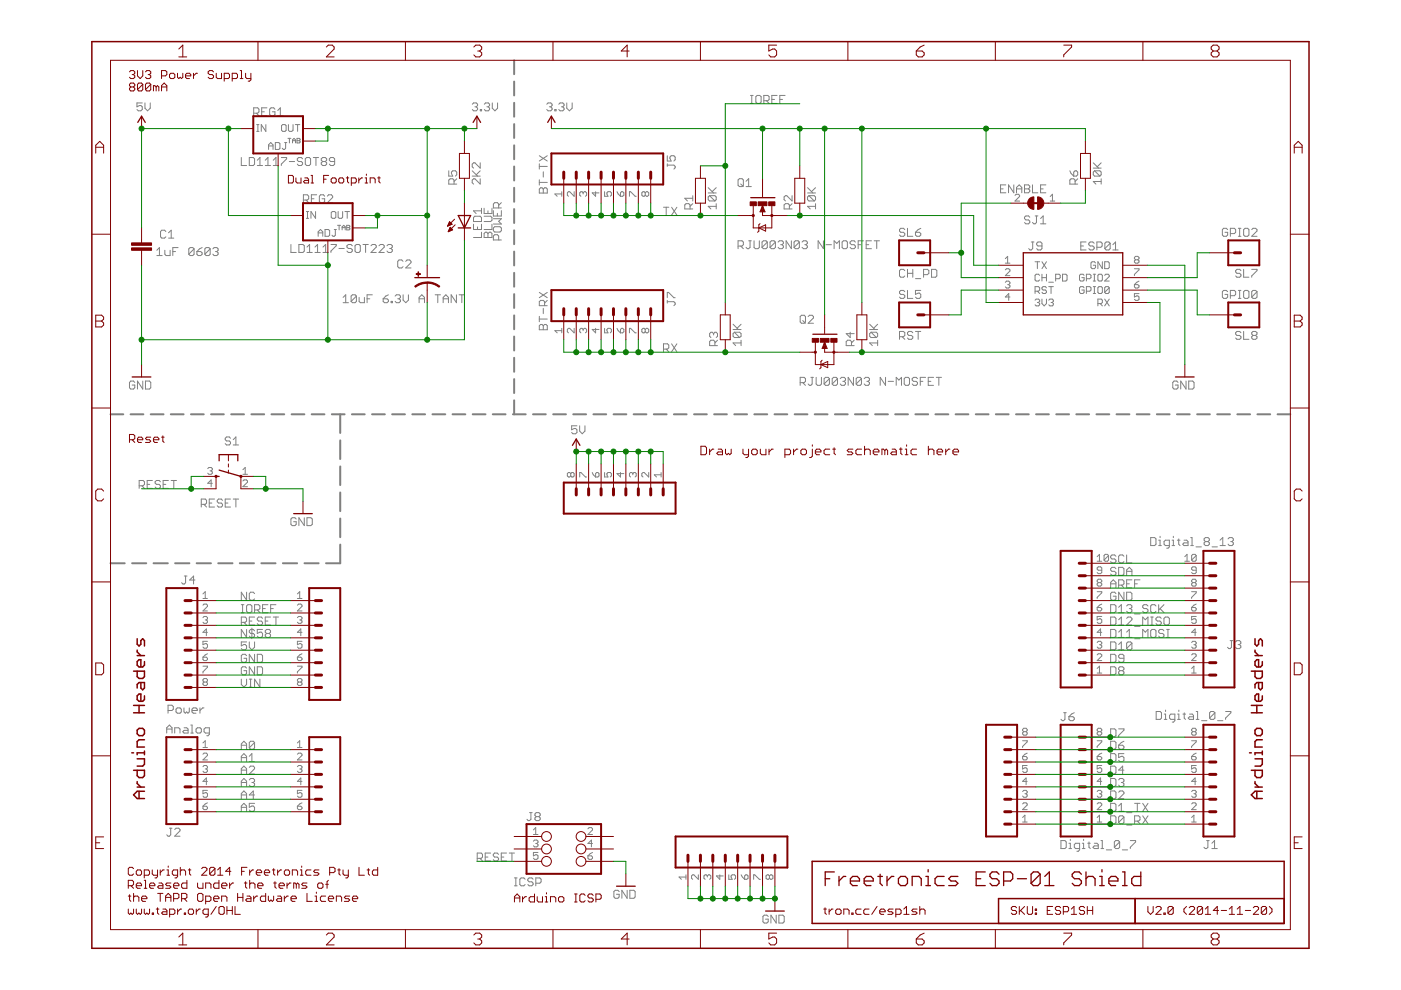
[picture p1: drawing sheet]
<svg xmlns="http://www.w3.org/2000/svg" width="297mm" height="210mm" viewBox="0 0 297 210" stroke-linecap="round" stroke-linejoin="round" font-family="sans-serif">
<g fill="none" stroke="#808080" stroke-width=".42">
<path d="M109 12.8v2.9M109 17.3v2.9M109 21.8v2.9M109 26.3v3M109 30.8v3M109 35.3v3M109 39.8v3M109 44.3v3M109 48.8v3M109 53.3v3M109 57.8v3M109 62.4v2.9"/>
<path d="M109 66.9v2.9M109 71.4v2.9M109 75.9v2.9M23.4 87.8h2.7M27.7 87.8h2.7M32 87.8h2.7M36.2 87.8h2.7M40.5 87.8h2.7M44.7 87.8h2.8M49 87.8h2.7M53.3 87.8h2.7M57.6 87.8h2.7"/>
<path d="M61.8 87.8h2.7M66.1 87.8h2.7M70.4 87.8h2.7M72.1 87.8v4M72.1 93.4v3.9M72.1 98.9v3.9M74.6 87.8h2.7M78.9 87.8h2.7M83.1 87.8h2.8M87.4 87.8h2.7M91.7 87.8h2.7M95.9 87.8h2.8"/>
<path d="M100.2 87.8h2.7M104.5 87.8h2.7M108.8 87.8h2.7M109 80.4v2.9M109 84.9v2.9M113 87.8h2.7M117.3 87.8h2.7M121.5 87.8h2.8M125.8 87.8h2.7M130.1 87.8h2.7M134.3 87.8h2.8M138.6 87.8h2.7"/>
<path d="M142.9 87.8h2.7M147.2 87.8h2.7M151.4 87.8h2.7M155.7 87.8h2.7M159.9 87.8h2.8M164.2 87.8h2.7M168.5 87.8h2.7M172.7 87.8h2.8M177 87.8h2.7M181.3 87.8h2.7M185.5 87.8h2.8M189.8 87.8h2.7"/>
<path d="M194.1 87.8h2.7M198.3 87.8h2.8M202.6 87.8h2.7M206.9 87.8h2.7M211.1 87.8h2.7M215.4 87.8h2.7M219.7 87.8h2.7M223.9 87.8h2.8M228.2 87.8h2.7M232.5 87.8h2.7M236.7 87.8h2.8M241 87.8h2.7"/>
<path d="M245.3 87.8h2.7M249.5 87.8h2.7M253.8 87.8h2.7M258.1 87.8h2.7M262.3 87.8h2.7M266.6 87.8h2.7M270.9 87.8h2.7M23.4 119.4h3M28 119.4h3M32.6 119.4h3M37.1 119.4h3.1M41.7 119.4h3"/>
<path d="M46.3 119.4h3M50.8 119.4h3M55.4 119.4h3M60 119.4h3M64.6 119.4h3M72.1 115.5v3.9h-3M72.1 104.4v4M72.1 109.9v4"/>
</g>
<g fill="none" stroke="#808080" stroke-width=".21">
<path d="M30.2 21.8h-1.2v.8l.6-.2h.3l.3 .2v.6l-.3 .3h-.6l-.3-.3M30.7 21.8v1.1l.6 .6 .6-.6v-1.1M51.2 33.4v1.7h1.1M52.9 33.4h.8l.3 .3v1.1l-.3 .3h-.8zM53.8 24h.8l.3-.3v-.5l-.3-.3h-.8v1.7M54.4 24l.5 .6M54.4 27.9h.5M54.4 26.4h.5M54.5 35.1h1.2M54.5 34l.6-.6v1.7M54.7 26.4v1.5M55.5 23.7h.5"/>
<path d="M56.2 35.1h1.2M56.2 34l.6-.6v1.7M56.4 26.4v1.5l-1-1.5v1.5M56.6 22.9h-1.1v1.7h1.1M56.9 31.7v-1l.5-.5 .5 .5v1M56.9 30.9h1M57.9 35.1h1.2M57.9 34l.6-.6v1.7M58.3 23.2l-.3-.3h-.5l-.3 .3v1.1l.3 .3h.5l.3-.3v-.6h-.6M58.4 30.2h.7l.3 .3v.9l-.3 .3h-.7zM58.9 24.6h1.1M58.9 23.4l.5-.5v1.7"/>
<path d="M59.6 33.4h1.2v.3l-1.2 1.1v.3M59.7 26.6l.2-.2h.5l.3 .2v1l-.3 .3h-.5l-.2-.3zM60.3 30.2h.5M60.6 30.2v1.2l-.3 .3h-.2l-.3-.3M61 29.3h.7M61.2 26.4v1.2l.2 .3h.5l.2-.3v-1.2M61.3 34.2h1.2M61.4 29.3v1M62 30.3v-.6l.3-.4 .4 .4v.6M62 29.8h.7M62.6 26.4h1M63 29.3h.5l.1 .2-.1 .3 .1 .3-.1 .2h-.5z"/>
<path d="M63 29.8h.5M63.1 26.4v1.5M64.2 33.7l-.3-.3h-.6l-.3 .3v.3l.3 .2h.6l.3 .3v.3l-.3 .3h-.6l-.3-.3M64.7 33.7l.3-.3h.6l.2 .3v1.1l-.2 .3h-.6l-.3-.3zM66.4 33.4h1.1M67 33.4v1.7M68.4 34.2l-.3 .3v.3l.3 .3h.6l.3-.3v-.3l-.3-.3M68.4 34.2l-.3-.2v-.3l.3-.3h.6l.3 .3v.3l-.3 .2M68.4 34.2h.6M71 34.2h-.9l-.3-.2v-.3l.3-.3h.6l.3 .3v1.1l-.3 .3h-.6l-.3-.3M95.1 36.2v1.1h.9l-.3-.5v-.3l.3-.3h.6l.2 .3v.6l-.2 .2M96.3 39v-.8l-.3-.3h-.6l-.3 .3v.8h1.7"/>
<path d="M96.8 37.9l-.5 .6M100.1 37.3h1.7M100.1 36.2l1.2 1.1M100.1 22.1l.3-.3h.6l.3 .3v.3l-.3 .2M100.7 22.6h.3M101 22.6l.3 .3v.3l-.3 .3h-.6l-.3-.3M101.8 34.5v1.1l-1.1-1.1h-.3l-.3 .3v.6l.3 .2M101.8 37.9v1.1l-1.1-1.1h-.3l-.3 .3v.6l.3 .2M101.8 36.2l-.8 .9M101.8 23.2h.3v.3h-.3zM102.7 22.1l.3-.3h.5l.3 .3v.3l-.3 .2M103.2 22.6h.3"/>
<path d="M103.5 22.6l.3 .3v.3l-.3 .3h-.5l-.3-.3M104.4 21.8v1.1l.5 .6 .6-.6v-1.1M114.3 34.7v1.2M114.3 38.1v1.1M114.3 38.7h1.7M114.3 35.3h1.7M114.3 33l1.7 1.1M115.2 36.4v1.1M115.9 22.1l.3-.3h.6l.3 .3v.3l-.3 .2M116 33l-1.7 1.1M116.5 22.6h.3M116.8 22.6l.3 .3v.3l-.3 .3h-.6l-.3-.3"/>
<path d="M117.6 23.2h.3v.3h-.3zM118.5 22.1l.2-.3h.6l.3 .3v.3l-.3 .2M119 22.6h.3M119.3 22.6l.3 .3v.3l-.3 .3h-.6l-.2-.3M120.2 21.8v1.1l.5 .6 .6-.6v-1.1M141.5 33v1.1h.8l-.3-.8 .3-.3h.6l.3 .3v.6l-.3 .2M141.5 35h1.4l.3 .3v.3l-.3 .3M141.5 34.7v.6M150.2 39.8l1.1 1.1M151.8 39.8l-.8 .8M156.5 38.2l.3-.3h.5l.3 .3v1.1l-.3 .3h-.5l-.3-.3zM157 39l.6 .6"/>
<path d="M158.2 39.6h1.1M158.2 38.4l.5-.5v1.7M159.1 21.9h.6M159.1 20.2h.6M159.4 20.2v1.7M160.3 20.5l.2-.3h.6l.3 .3v1.1l-.3 .3h-.6l-.2-.3zM161.9 21.4h.9l.3-.3v-.6l-.3-.3h-.9v1.7M162.5 21.4l.6 .5M163.6 21.1h.6M164.8 20.2h-1.2v1.7h1.2M165.3 21.1h.6M166.5 20.2h-1.2v1.7"/>
<path d="M171.2 39.8l1.1 1.1M172.9 39.8l-.8 .8M213.3 39.2h-1.2v1.7h1.2M214.9 39.2v1.7l-1.1-1.7v1.7M217.2 39.2h.9l.2 .3v.3l-.2 .2 .2 .3v.3l-.2 .3h-.9zM218.9 39.2v1.7h1.1M221.7 39.2h-1.1v1.7h1.1M226.8 36.2l.3 .6 .5 .5M227.6 36.5l.3-.3h.3l.3 .3v.6l-.3 .2h-.6zM227.9 39v-.8l-.3-.3h-.5l-.3 .3v.8h1.7M228.5 37.9l-.6 .6M231.8 35.6h1.7"/>
<path d="M231.8 34.5l1.1 1.1M232.1 36.2l-.3 .3v.6l.3 .2h1.1M232.1 36.2h1.1l.3 .3v.6l-.3 .2M232.1 36.2l1.1 1.1M233.5 38.5h-1.7l.5 .5M233.5 37.9v1.1M233.5 34.5l-.9 .9M33.3 53.1l.5-.6v1.7M33.3 54.2h1.1M34.9 53.1v.8l.3 .3h.9v-1.1M35.2 49.1l-.3-.3h-.6l-.3 .3v1.1l.3 .3h.6l.3-.3M35.7 50.5h1.2"/>
<path d="M35.7 49.4l.6-.6v1.7M36.6 53.3h.6M37.8 52.5h-1.2v1.7M41.1 52.8v1.1l-.2 .3h-.6l-.3-.3M41.1 52.8l-.2-.3h-.6l-.3 .3v1.1M41.1 52.8l-1.1 1.1M41.7 53.3h.9l.3 .3v.3l-.3 .3h-.6l-.3-.3zM42.9 52.5l-.6 .3-.6 .5M44.6 52.8v1.1l-.3 .3h-.6l-.3-.3M44.6 52.8l-.3-.3h-.6l-.3 .3v1.1M44.6 52.8l-1.2 1.1M45.1 52.8l.3-.3h.6l.2 .3v.3l-.2 .2"/>
<path d="M45.7 53.3h.3M46 53.3l.2 .3v.3l-.2 .3h-.6l-.3-.3M61.7 51.8v1.7h1.1M63.4 51.8h.8l.3 .3v1.1l-.3 .3h-.8zM64.3 42.4h.9l.2-.3v-.5l-.2-.3h-.9v1.7M64.9 42.4l.5 .6M65 46.3h.4M65 44.9h.4M65.1 53.5h1.1M65.1 52.4l.5-.6v1.7M65.2 44.9v1.4M66 42.1h.6"/>
<path d="M66.8 53.5h1.1M66.8 52.4l.5-.6v1.7M66.9 44.9v1.4l-1-1.4v1.4M67.1 41.3h-1.1v1.7h1.1M67.5 50.1v-1l.4-.4 .5 .4v1M67.5 49.4h.9M68.5 53.5h1.1M68.5 52.4l.5-.6v1.7M68.8 41.6l-.2-.3h-.6l-.3 .3v1.1l.3 .3h.6l.2-.3v-.6h-.5M68.9 48.7h.7l.3 .2v1l-.3 .2h-.7zM69.4 41.6l.3-.3h.6l.2 .3v.3l-1.1 1.1h1.1M70.2 51.8h1.1v.3l-1.1 1.1v.3"/>
<path d="M70.2 45.1l.3-.2h.5l.2 .2v1l-.2 .2h-.5l-.3-.2zM70.9 48.7h.4M71.1 48.7v1.2l-.2 .2h-.3l-.2-.2M71.6 47.8h.6M71.7 44.9v1.2l.2 .2h.5l.2-.2v-1.2M71.9 52.7h1.1M71.9 47.8v.9M72.5 48.7v-.6l.4-.3 .3 .3v.6M72.5 48.3h.7M73.1 44.9h1M73.5 47.8h.5l.2 .1-.2 .4 .2 .3-.2 .1h-.5zM73.5 48.3h.5"/>
<path d="M73.6 44.9v1.4M74.7 52.1l-.3-.3h-.5l-.3 .3v.3l.3 .3h.5l.3 .3v.2l-.3 .3h-.5l-.3-.3M75.3 52.1l.2-.3h.6l.3 .3v1.1l-.3 .3h-.6l-.2-.3zM77 51.8h1.1M77.5 51.8v1.7M78.7 52.1l.2-.3h.6l.3 .3v.3l-1.1 1.1h1.1M80.3 52.1l.3-.3h.6l.3 .3v.3l-1.2 1.1h1.2M82 52.1l.3-.3h.6l.3 .3v.3l-.3 .3M82.6 52.7h.3M82.9 52.7l.3 .3v.2l-.3 .3h-.6l-.3-.3M85.4 55.4l-.2-.3h-.6l-.3 .3v1.1l.3 .3h.6l.2-.3M86 55.4l.3-.3h.6l.2 .3v.3l-1.1 1.1h1.1"/>
<path d="M100.4 47.5v1.2h1.7v-1.2M100.4 46.1l.3-.3h1.1l.3 .3v.9h-1.7zM101.2 48.1v.6M102.1 49.2v1.2h-1.7M102.1 44.2v1.1M102.1 44.7h-1.7l.5 .6M102.6 49.5l.3-.3h.3l.3 .3 .3-.3h.2l.3 .3v.9h-1.7zM102.6 44.2v1.1h1.7v-1.1M102.6 45.8h1.4l.3 .3v.6l-.3 .3h-1.4M103.5 44.7v.6M103.5 49.5v.9M104.3 47.5v1.2h-1.7"/>
<path d="M104.6 44.7v1.1h1.7v-1.1M104.6 46.4h1.7l-.6 .5 .6 .6h-1.7M104.9 48.1h1.1l.3 .2v.6l-.3 .3h-1.1l-.3-.3v-.6zM105.5 45.2v.6M105.7 50.9v-.9l-.2-.2h-.6l-.3 .2v.9h1.7M105.7 44.1v-.8l-.2-.3h-.6l-.3 .3v.8h1.7M106.3 43l-.6 .5M114.3 40.1l.3-.3h.3l.3 .3 .3-.3h.3l.2 .3v.8h-1.7zM115.2 40.1v.8M119.1 41.1h-1.5l.5 .5M119.1 40.6v1M121.7 40.6v1l-.9-1h-.3l-.2 .3v.5l.2 .2"/>
<path d="M123.6 40.9l-.2-.3h-.2l-.3 .3v.5l.3 .2M123.6 40.9l.3-.3h.2l.3 .3v.5l-.3 .2M123.6 40.9v.2M126.3 40.6v1l-.7-.7h1.4M128.2 40.6v1h.7l-.2-.5 .2-.5h.5l.2 .3v.5l-.2 .2M130.8 40.6l.8 1M131.8 40.6h.2l.3 .3v.5l-.3 .2h-.4v-.7zM133.5 41.6v-1h.2l1 1h.2M136.8 40.9l-.2-.3h-.3l-.2 .3v.5l.2 .2 .5-.2M136.8 40.9l.3-.3h.2l.2 .3v.5l-.2 .2-.5-.2M136.8 40.9v.5M140.7 43.9h1.1"/>
<path d="M141.2 43.9v1.7M142.4 43.9l1.1 1.7M143.5 43.9l-1.1 1.7M146.3 44.3v-.8l-.3-.3h-.5l-.3 .3v.8h1.7M146.9 42h-1.7l.6 .6M146.9 43.2l-.6 .6M146.9 41.5v1.1M150.2 40.9h1.6M150.4 41.5l-.2 .3v.5l.2 .3h1.2M150.4 41.5h1.2l.2 .3v.5l-.2 .3M150.4 41.5l1.2 1.1M151.8 43.8h-1.6l.5 .5"/>
<path d="M151.8 43.2v1.1M156.5 52.2h.8l.3-.3v-.6l-.3-.2h-.8v1.6M157 52.2l.6 .5M158.7 51.1h.6M159 51.1v1.4l-.3 .2h-.2l-.3-.2M159.9 51.1v1.4l.2 .2h.6l.3-.2v-1.4M162.7 51.3l-.3-.2h-.5l-.3 .2v1.2M162.7 51.3v1.2l-.3 .2h-.5l-.3-.2M162.7 51.3l-1.1 1.2M164.4 51.3l-.3-.2h-.5l-.3 .2v1.2M164.4 51.3v1.2l-.3 .2h-.5l-.3-.2M164.4 51.3l-1.1 1.2"/>
<path d="M165 51.3l.2-.2h.6l.3 .2v.3l-.3 .3M165.5 51.9h.3M165.8 51.9l.3 .3v.3l-.3 .2h-.6l-.2-.2M167.4 44.3v-.8l-.3-.3h-.6l-.3 .3v.8h1.7M167.8 51.1v1.6l-1.1-1.6v1.6M167.9 41.5v1.1l-1.1-1.1h-.3l-.3 .3v.5l.3 .3M167.9 43.2l-.5 .6M169.5 51.3l-.3-.2h-.6l-.2 .2v1.2M169.5 51.3v1.2l-.3 .2h-.6l-.2-.2M169.5 51.3l-1.1 1.2M170.1 51.3l.2-.2h.6l.3 .2v.3l-.3 .3M170.6 51.9h.3"/>
<path d="M170.9 51.9l.3 .3v.3l-.3 .2h-.6l-.2-.2M171.2 40.9h1.7M171.5 41.5h1.1l.3 .3v.5l-.3 .3M171.5 41.5l-.3 .3v.5l.3 .3h1.1M171.5 41.5l1.1 1.1M172.9 43.8h-1.7l.6 .5M172.9 43.2v1.1M174.6 51.1v1.6l-1.1-1.6v1.6M175.2 51.9h1.1M176.8 52.7v-1.6l.6 .5 .6-.5v1.6M178.5 51.3l.3-.2h.6l.3 .2v1.2l-.3 .2h-.6l-.3-.2zM181.4 51.3l-.3-.2h-.6l-.3 .2v.3l.3 .3h.6l.3 .3v.3l-.3 .2h-.6l-.3-.2"/>
<path d="M181.9 51.9h.6M183.1 51.1h-1.2v1.6M183.6 51.9h.6M184.8 51.1h-1.2v1.6h1.2M185.3 51.1h1.2M185.9 51.1v1.6M191.8 48.7l-.2-.3h-.6l-.3 .3v.3l.3 .3h.6l.2 .2v.3l-.2 .3h-.6l-.3-.3M191.8 57.4l-.2-.3h-.6l-.3 .3v1.1l.3 .3h.6l.2-.3M192.4 48.4v1.7h1.1M192.4 57.1v1.7M192.4 58h1.1M193.5 57.1v1.7"/>
<path d="M194.1 49.3h.8l.3 .2v.3l-.3 .3h-.5l-.3-.3zM194.1 59.1h1.1M195.2 48.4l-.5 .3-.6 .6M195.8 58.2h.8l.3-.2v-.6l-.3-.3h-.8v1.7M197.5 57.1h.9l.2 .3v1.1l-.2 .3h-.9zM212.1 40h.6M213.1 54.8l.5-.4v1.4M213.1 57.2l.3-.2h.5l.2 .2v.3l-1 .9h1M213.1 55.8h1M213.1 59.9l.3-.3h.5l.2 .3v.2l-.2 .2M215.2 41.4l.3-.2h.4l.3 .2v.3l-1 .9h1M215.5 40h1.1"/>
<path d="M215.5 40.9v-1.1l.6-.6 .5 .6v1.1M217.2 40h.9M218.3 46.1l-.2-.3h-.6l-.3 .3v.2l.3 .3h.6l.2 .3v.3l-.2 .3h-.6l-.3-.3M218.7 51.3h.5M218.9 51.3v1.4l-.2 .3h-.3l-.3-.3M219.5 55.5h.9M219.5 45.8h.5M219.8 45.8v1.4l-.3 .3h-.3l-.3-.3M219.9 55.5v1.5M220.4 58.4l-.2-.3h-.5l-.2 .3v1l.2 .2h.5l.2-.2M220.6 40h.6M220.6 47.5h1.1"/>
<path d="M220.6 46.3l.6-.5v1.7M220.9 52.2h-.8l-.3-.3v-.3l.3-.3h.5l.3 .3v1.1l-.3 .3h-.5l-.3-.3M220.9 58.1v1.5M220.9 55.5l1 1.5M220.9 58.9h1M221.9 55.5l-1 1.5M221.9 58.1v1.5M222.4 59.8h.9M222.7 42.6h.9M222.7 41.7l.4-.5v1.4M223.8 59.1h.7l.3-.2v-.5l-.3-.3h-.7v1.5M225.3 58.1h.7l.2 .3v1l-.2 .2h-.7z"/>
<path d="M229.2 52.2h.5M229.8 58.4l-.2-.3h-.5l-.2 .3v1l.2 .2h.5l.2-.2v-.5h-.4M230.3 51.3h-1.1v1.7h1.1M230.3 59.1h.8l.2-.2v-.5l-.2-.3h-.8v1.5M231.8 58.1h.5M231.8 59.6h.5M232 51.6l-.3-.3h-.6l-.3 .3v.3l.3 .3h.6l.3 .2v.3l-.3 .3h-.6l-.3-.3M232 58.1v1.5M232.3 55.8l-.3-.3h-.5l-.2 .3v.9l.2 .3h.5l.3-.3v-.5h-.5M232.6 52.4h.8l.3-.2v-.6l-.3-.3h-.8v1.7M232.8 58.4l.2-.3h.5l.2 .3v1l-.2 .2h-.5l-.2-.2zM233.7 55.5v1.5l-.9-1.5v1.5"/>
<path d="M234.2 55.5h.7l.3 .3v.9l-.3 .3h-.7zM234.2 58.4l.3-.3h.4l.3 .3v.2l-1 1h1M235.4 51.6l-.3-.3h-.6l-.2 .3v1.1M235.4 51.6v1.1l-.3 .3h-.6l-.2-.3M235.4 51.6l-1.1 1.1M235.9 53h1.2M235.9 51.9l.6-.6v1.7M240.5 57h1v.2l-1 1v.2M240.8 55.1l-.3 .2v.3l.3 .2h.4l.3-.2v-.3l-.3-.2M240.8 55.1l-.3-.3v-.2l.3-.2h.4l.3 .2v.2l-.3 .3M240.8 55.1h.4M241.5 59.6l-1 .7"/>
<path d="M260.3 48.7l-.3-.3h-.6l-.2 .3v1.1l.2 .3h.6l.3-.3v-.5h-.6M260.9 49.5h.8l.3-.2v-.6l-.3-.3h-.8v1.7M262.6 48.4h.5M262.6 50.1h.5M262.8 48.4v1.7M263.1 57.4l-.3-.3h-.5l-.3 .3v.3l.3 .3h.5l.3 .2v.3l-.3 .3h-.5l-.3-.3M263.7 57.1v1.7h1.1M263.7 48.7l.3-.3h.5l.3 .3v1.1l-.3 .3h-.5l-.3-.3zM265.4 57.1h1.1v.3l-1.1 1.1v.3M265.4 48.7l.3-.3h.5l.3 .3v.3l-1.1 1.1h1.1M72.7 63.1l.6-.6v1.7M72.7 64.2h1.2"/>
<path d="M75.6 62.8v1.1l-.3 .3h-.6l-.3-.3M75.6 62.8l-.3-.3h-.6l-.3 .3v1.1M75.6 62.8l-1.2 1.1M76.1 63.1v.8l.3 .3h.9v-1.1M77.8 63.4h.6M79 62.5h-1.2v1.7M81.2 63.4h.9l.3 .2v.3l-.3 .3h-.6l-.3-.3zM82.4 62.5l-.6 .3-.6 .6M82.9 63.9h.3v.3h-.3zM83.8 62.8l.3-.3h.5l.3 .3v.3l-.3 .3M84.3 63.4h.3M84.6 63.4l.3 .2v.3l-.3 .3h-.5l-.3-.3"/>
<path d="M85.5 62.5v1.1l.5 .6 .6-.6v-1.1M88.9 63.4h1.1M88.9 64.2v-1.1l.5-.6 .6 .6v1.1M92.3 62.5h1.1M92.8 62.5v1.7M94 63.4h1.1M94 64.2v-1.1l.5-.6 .6 .6v1.1M96.8 62.5v1.7l-1.1-1.7v1.7M97.3 62.5h1.2M97.9 62.5v1.7M114.3 67.1v1.1M114.3 69.1l.3-.3h.3l.3 .3 .3-.3h.3l.2 .3v.8h-1.7z"/>
<path d="M114.3 67.6h1.7M114.3 62l1.7 1.1M115.2 65.4v1.1M115.2 69.1v.8M115.5 64.8v-.8l-.3-.3h-.6l-.3 .3v.8h1.7M116 63.7l-.5 .6M116 62l-1.7 1.1M119.1 69.6v1M119.1 70.1h-1.5l.5 .5M121.7 69.6v1l-.9-1h-.3l-.2 .2v.5l.2 .3M123.6 69.8l-.2-.2-.5 .2v.5l.3 .3M123.6 69.8v.3"/>
<path d="M123.6 69.8l.3-.2 .5 .2v.5l-.3 .3M126.3 69.6v1l-.7-.8h1.4M128.2 69.6v1h.7l-.2-.5v-.3l.2-.2h.5l.2 .2v.5l-.2 .3M130.8 69.6l.8 1M131.6 69.8l.4-.2 .3 .2v.5l-.3 .3h-.4zM133.5 70.6v-1h.2l1 1h.2M136.8 69.8l-.2-.2-.5 .2v.5l.2 .3 .5-.3M136.8 69.8l.3-.2 .4 .2v.5l-.2 .3-.5-.3M136.8 69.8v.5M140.7 74h.8l.3-.3v-.5l-.3-.3h-.8v1.7M141.2 74l.6 .6M141.5 64h1.4l.3 .3v.2l-.3 .3"/>
<path d="M141.5 63.1v-1.1h.3l1.1 1.1h.3M141.5 63.7v.6M142.4 72.9l1.1 1.7M143.5 72.9l-1.1 1.7M151.3 70.7l-.3-.3h-.3l-.2 .3v.6l.2 .3M151.3 70.7l.3-.3h.2l.3 .3v.6l-.3 .3M151.3 70.7v.3M151.6 73.3v-.9l-.3-.3h-.6l-.2 .3v.9h1.6M152.1 72.1l-.5 .6M155.4 69.9h1.7M155.4 68.7l1.1 1.2M155.7 70.4l-.3 .3v.6l.3 .3h1.1"/>
<path d="M155.7 70.4h1.1l.3 .3v.6l-.3 .3M155.7 70.4l1.1 1.2M157.1 72.7h-1.7l.6 .6M157.1 72.1v1.2M157.1 68.7l-.8 .9M169.7 67.1l.2-.3h.6l.3 .3v1.1l-.3 .3h-.6l-.2-.3zM170.2 68l.6 .5M171.3 67.1l.3-.3h.6l.3 .3v.3l-1.2 1.1h1.2M180.3 70.4v1.2l-.9-.9h1.7M180.5 73.3v-.9l-.2-.3h-.6l-.3 .3v.9h1.7M181.1 72.1l-.6 .6M184.4 69.9h1.7"/>
<path d="M184.4 68.7l1.1 1.2M184.7 70.4l1.1 1.2M184.7 70.4h1.1l.3 .3v.6l-.3 .3M184.7 70.4l-.3 .3v.6l.3 .3h1.1M186.1 72.7h-1.7l.6 .6M186.1 72.1v1.2M186.1 68.7l-.9 .9M190.7 71.4h.9l.2-.3v-.6l-.2-.2h-.9v1.6M191.3 71.4l.5 .5M191.8 61.8l-.2-.2h-.6l-.3 .2v.3l.3 .3h.6l.2 .3v.3l-.2 .3h-.6l-.3-.3M192.4 61.6v1.7h1.1M193.5 70.5l-.2-.2h-.6l-.3 .2v.3l.3 .3h.6l.2 .3v.3l-.2 .2h-.6l-.3-.2"/>
<path d="M194.1 70.3h1.1M194.7 70.3v1.6M195.2 61.6h-1.1v.8l.6-.3h.2l.3 .3v.6l-.3 .3h-.5l-.3-.3M213.6 60.3h.3M213.9 60.3l.2 .3v.2l-.2 .3h-.5l-.3-.3M214.1 63h-1l.8-.7v1.4M219.5 63.6l.2-.2h.5l.2 .2v.3l-.2 .2M219.5 61.7h.7l.2-.2v-.5l-.2-.2h-.7v1.4M219.9 61.7l.5 .5M219.9 64.1h.3M220.2 64.1l.2 .3v.2l-.2 .3h-.5l-.2-.3M220.9 63.4v1l.5 .5 .5-.5v-1"/>
<path d="M221.9 61l-.3-.2h-.5l-.2 .2 .2 .5h.5l.3 .2-.3 .5h-.5l-.2-.2M222.4 63.6l.2-.2h.5l.2 .2-.2 .5M222.4 60.8h.9M222.8 60.8v1.4M222.8 64.1h.3M223.1 64.1l.2 .3v.2l-.2 .3h-.5l-.2-.3M229.8 61l-.2-.2h-.5l-.2 .2v1l.2 .2h.5l.2-.2v-.5h-.4M230.3 61.7h.8l.2-.2v-.5l-.2-.2h-.8v1.4M231.8 62.2h.5M231.8 60.8h.5M232 60.8v1.4M232.8 64.4h.7l.2-.3v-.5l-.2-.2h-.7v1.5"/>
<path d="M233 60.8h.5l.2 .2v1l-.2 .2h-.5l-.2-.2v-1zM233.3 64.4l.4 .5M234.2 63.4l1 1.5M235.2 61l-.3-.2h-.4l-.3 .2v1M235.2 63.4l-1 1.5M235.2 61v1l-.3 .2h-.4l-.3-.2M235.2 61l-1 1M240.5 60.3h.7l.3 .3v.2l-.3 .3h-.4l-.3-.3zM241.5 62.3h-1v.7l.5-.3 .5 .3v.5l-.3 .2h-.4l-.3-.2M260.3 61.8l-.3-.2h-.6l-.2 .2v1.2l.2 .3h.6l.3-.3v-.6h-.6M260.9 62.7h.8l.3-.3v-.6l-.3-.2h-.8v1.7M262.6 61.6h.5"/>
<path d="M262.6 63.3h.5M262.8 61.6v1.7M263.1 70.5l-.3-.2h-.5l-.3 .2v.3l.3 .3h.5l.3 .3v.3l-.3 .2h-.5l-.3-.2M263.7 70.3v1.6h1.1M263.7 61.8l.3-.2h.5l.3 .2v1.2l-.3 .3h-.5l-.3-.3zM265.7 71.1l-.3-.3v-.3l.3-.2h.5l.3 .2v.3l-.3 .3M265.7 71.1h.5M265.7 71.1l-.3 .3v.3l.3 .2h.5l.3-.2v-.3l-.3-.3M266.5 61.8l-.3-.2h-.5l-.3 .2v1.2M266.5 61.8v1.2l-.3 .3h-.5l-.3-.3M266.5 61.8l-1.1 1.2M28.6 81.1l-.3-.3h-.6l-.2 .3v1.1l.2 .3h.6l.3-.3v-.6h-.6"/>
<path d="M30.3 80.8v1.7l-1.2-1.7v1.7M30.8 80.8h.9l.3 .3v1.1l-.3 .3h-.9zM44 99.4l.3-.3h.5l.2 .3v.2l-.2 .2M44.5 99.8h.3M44.8 99.8l.2 .3v.2l-.2 .3h-.5l-.3-.3M48.9 92.9l-.3-.3h-.6l-.2 .3v.3l.2 .3h.6l.3 .3v.3l-.3 .2h-.6l-.2-.2M49.4 93.2l.6-.6v1.7M49.4 94.3h1.2M51.5 99.6l.5-.5v1.5M122.3 90.3h-1.1v.8l.6-.3h.2l.3 .3v.6l-.3 .3h-.5l-.3-.3M122.9 90.3v1.1l.5 .6 .6-.6v-1.1M169.7 81.1h.8l.3-.2v-.6l-.3-.3h-.8v1.7"/>
<path d="M170.2 81.1l.6 .6M171.9 80h.6M172.2 80v1.4l-.3 .3h-.3l-.3-.3M173 80v1.4l.3 .3h.6l.3-.3v-1.4M175.9 80.3l-.3-.3h-.6l-.3 .3v1.1M175.9 80.3v1.1l-.3 .3h-.6l-.3-.3M175.9 80.3l-1.2 1.1M177.6 80.3l-.3-.3h-.6l-.3 .3v1.1M177.6 80.3v1.1l-.3 .3h-.6l-.3-.3M177.6 80.3l-1.2 1.1M178.1 80.3l.3-.3h.6l.3 .3v.3l-.3 .3M178.7 80.9h.3"/>
<path d="M179 80.9l.3 .2v.3l-.3 .3h-.6l-.3-.3M181 80v1.7l-1.2-1.7v1.7M182.6 80.3l-.2-.3h-.6l-.3 .3v1.1M182.6 80.3v1.1l-.2 .3h-.6l-.3-.3M182.6 80.3l-1.1 1.1M183.2 80.3l.3-.3h.6l.2 .3v.3l-.2 .3M183.8 80.9h.3M184.1 80.9l.2 .2v.3l-.2 .3h-.6l-.3-.3M187.7 80v1.7l-1.1-1.7v1.7M188.3 80.9h1.1M190 81.7v-1.7l.6 .6 .5-.6v1.7M192 80h.6l.2 .3v1.1l-.2 .3h-.6l-.3-.3v-1.1z"/>
<path d="M194.5 80.3l-.3-.3h-.5l-.3 .3v.3l.3 .3h.5l.3 .2v.3l-.3 .3h-.5l-.3-.3M195.1 80.9h.6M196.2 80h-1.1v1.7M196.8 80.9h.6M197.9 80h-1.1v1.7h1.1M198.5 80h1.1M199.1 80v1.7M249.8 81.1l-.3-.3h-.6l-.3 .3v1.1l.3 .3h.6l.3-.3v-.6h-.6M251.5 80.8v1.7l-1.2-1.7v1.7M252 80.8h.9l.3 .3v1.1l-.3 .3h-.9zM29.5 103h.8l.3-.3v-.5l-.3-.3h-.8v1.6M30.1 103l.5 .5"/>
<path d="M31.2 102.7h.5M32.3 101.9h-1.1v1.6h1.1M34 102.2l-.3-.3h-.5l-.3 .3v.2l.3 .3h.5l.3 .3v.3l-.3 .2h-.5l-.3-.2M34.6 102.7h.6M35.7 101.9h-1.1v1.6h1.1M36.3 101.9h1.1M36.9 101.9v1.6M42.7 106.9h.8l.3-.2v-.6l-.3-.3h-.8v1.7M43.2 106.9l.6 .6M44.4 106.7h.5M45 102.5h-1l.8-.8v1.5M45.5 105.8h-1.1v1.7h1.1"/>
<path d="M47.2 106.1l-.3-.3h-.6l-.2 .3v.3l.2 .3h.6l.3 .2v.3l-.3 .3h-.6l-.2-.3M47.8 106.7h.5M48.9 105.8h-1.1v1.7h1.1M49.4 105.8h1.2M50 105.8v1.7M51.5 102l.3-.3h.4l.3 .3v.2l-1 1h1M51.5 100.6h1M62.8 110l-.3-.2h-.5l-.3 .2v1.2l.3 .2h.5l.3-.2v-.6h-.5M64.5 109.8v1.6l-1.1-1.6v1.6M65.1 109.8h.8l.3 .2v1.2l-.3 .2h-.8zM121 100.4l.2-.2h.3l.2 .2v.5l-.2 .2h-.3l-.2-.2M121 100.4l-.2-.2h-.3l-.2 .2v.5l.2 .2h.3l.2-.2"/>
<path d="M121 100.4v.5M122.9 101.1v-.9h.3l.9 .9h.3M125.6 100.2l.2 .5 .5 .4M126.3 100.4l.2-.2h.3l.2 .2v.5l-.2 .2h-.5zM128.2 100.2v.9h.7l-.2-.4v-.3l.2-.2h.5l.2 .2v.5l-.2 .2M131.6 100.2v.9l-.8-.7h1.5M134.2 100.4l-.3-.2h-.2l-.2 .2v.5l.2 .2M134.2 100.4l.2-.2h.3l.2 .2v.5l-.2 .2M134.2 100.4v.3M137.5 100.2v.9l-.9-.9h-.3l-.2 .2v.5l.2 .2M140.2 100.7h-1.5l.5 .4M140.2 100.2v.9"/>
<path d="M232.6 119h1M232.6 118l.5-.5v1.5M235 117.8v.9l-.2 .3h-.5l-.2-.3M235 117.8l-.2-.3h-.5l-.2 .3v.9M235 117.8l-.9 .9M236.6 117.9l-.3-.2h-.5l-.3 .2v.3l.3 .3h.5l.3 .3v.3l-.3 .3h-.5l-.3-.3M238.3 117.9l-.3-.2h-.6l-.2 .2v1.2l.2 .3h.6l.3-.3M238.9 117.7v1.7h1.1M244 114h.8l.3 .3v1.1l-.3 .3h-.8zM245.7 115.7h.5M245.7 114.5h.3v1.2M246 113.7v.3"/>
<path d="M247.9 115.7h-.8l-.3-.3v-.6l.3-.3h.8v1.5l-.3 .2h-.2M248.5 115.7h.5M248.5 114.5h.3v1.2M248.8 113.7v.3M249.6 114.5h.6M249.9 114.3v1.1l.3 .3M251 114.5h.6l.3 .3v.9h-.9l-.2-.3 .2-.3h.9M251.2 118l.5-.5v1.5M251.2 119h1M252.5 115.7h.5M252.5 114h.2v1.7M253.6 116h1.1"/>
<path d="M253.6 117.8l-.2-.3h-.5l-.3 .3v.9M253.6 117.8v.9l-.2 .3h-.5l-.3-.3M253.6 117.8l-1 .9M255.6 114.8l-.3-.3v-.2l.3-.3h.5l.3 .3v.2l-.3 .3M255.6 114.8l-.3 .3v.3l.3 .3h.5l.3-.3v-.3l-.3-.3M255.6 114.8h.5M257 116h1.1M258.7 115.7h1.1M258.7 114.5l.5-.5v1.7M260.4 114.3l.2-.3h.6l.3 .3v.2l-.3 .3M260.9 114.8h.3M261.2 114.8l.3 .3v.3l-.3 .3h-.6l-.2-.3"/>
<path d="M39.1 122.1h.5M39.3 122.1v1.4l-.2 .3h-.3l-.3-.3M41.3 123h-1.1l.8-.9v1.7M43 125.9l.5-.4v1.4M43 128.3l.3-.2h.5l.2 .2v.3l-1 .9h1M43 131l.3-.3h.5l.2 .3-.2 .4M43 139.3h.8l.2 .3v.2l-.2 .3h-.5l-.3-.3zM43 126.9h1M43.5 131.4h.3M43.8 131.4l.2 .3v.2l-.2 .3h-.5l-.3-.3M44 136h-1v.7l.5-.2 .5 .2v.5l-.2 .2h-.5l-.3-.2M44 134.1h-1l.8-.8v1.5"/>
<path d="M44 138.6l-1 .7M51.2 132h.8l.3-.3v-.6l-.3-.3h-.8v1.7M51.2 129.9h.5M51.2 128.2h.5M51.4 128.2v1.7M51.7 132l.6 .5M52.3 125.6v1.7l-1.1-1.7v1.7M52.3 133.5v1.6l-1.1-1.6v1.6M52.3 136.1h-1.1v.8l.8-.2 .3 .2v.6l-.3 .3h-.6l-.2-.3M52.3 139l-.3-.3h-.6l-.2 .3v1.1l.2 .3h.6l.3-.3v-.5h-.6M52.6 128.2h.5l.3 .3v1.1l-.3 .3h-.5l-.3-.3v-1.1zM52.9 136.1v1.1l.5 .6 .6-.6v-1.1"/>
<path d="M52.9 131.7h.5M53.4 133.2v2.2M54 125.9l-.3-.3h-.6l-.2 .3v1.1l.2 .3h.6l.3-.3M54 130.8h-1.1v1.7h1.1M54 133.8l-.3-.3h-.6l-.2 .3v.2l.2 .3h.6l.3 .3v.3l-.3 .2h-.6l-.2-.2M54 138.7v1.7l-1.1-1.7v1.7M54 129.3h.8l.3-.3v-.5l-.3-.3h-.8v1.7M54.5 138.7h.9l.3 .3v1.1l-.3 .3h-.9zM54.5 129.3l.6 .6M55.7 133.5h-1.2v.8l.6-.3h.3l.3 .3v.6l-.3 .2h-.6l-.3-.2M55.7 131.1l-.3-.3h-.6l-.3 .3v.3l.3 .3h.6l.3 .3v.2l-.3 .3h-.6l-.3-.3M55.7 129h.5"/>
<path d="M56.2 131.7h.6M56.5 134.3l-.3-.3v-.2l.3-.3h.6l.3 .3v.2l-.3 .3M56.5 134.3l-.3 .3v.3l.3 .2h.6l.3-.2v-.3l-.3-.3M56.5 134.3h.6M56.8 128.2h-1.1v1.7h1.1M57.4 130.8h-1.2v1.7h1.2M57.4 129h.5M57.9 130.8h1.2M58.5 130.8v1.7M58.5 128.2h-1.1v1.7M63.1 125.9l.4-.4v1.4M63.1 128.3l.2-.2h.5l.2 .2v.3l-.9 .9h.9"/>
<path d="M63.1 131l.2-.3h.5l.2 .3v.2l-.2 .2M63.1 139.3h.7l.2 .3v.2l-.2 .3h-.5l-.2-.3zM63.1 126.9h.9M63.5 131.4h.3M63.8 131.4l.2 .3v.2l-.2 .3h-.5l-.2-.3M64 136h-.9v.7l.4-.2 .5 .2v.5l-.2 .2h-.5l-.2-.2M64 134.1h-.9l.7-.8v1.5M64 138.6l-.9 .7M232.6 138.9l.3-.3h.4l.3 .3v.2l-1 1h1M232.6 136.2l.3-.2h.4l.3 .2v.3l-.3 .2M232.6 128.8h.7l.3 .3v.2l-.3 .2h-.4l-.3-.2zM232.6 125.5h1v.2l-1 1v.2"/>
<path d="M232.9 123.5l-.3-.2 .3-.5h.4l.3 .3v.2l-.3 .2M232.9 123.5l-.3 .3 .3 .5h.4l.3-.3v-.2l-.3-.3M232.9 123.5h.4M233.1 136.7h.2M233.3 136.7l.3 .2v.3l-.3 .2h-.4l-.3-.2M233.6 134.1h-1l.7-.8v1.5M233.6 130.7h-1v.7l.5-.2h.2l.3 .2v.5l-.3 .3h-.4l-.3-.3M233.6 120.9h-.7l-.3-.2v-.3l.3-.2h.4l.3 .2v1l-.3 .2h-.4l-.3-.2M233.6 128.1l-1 .7M235.5 133.5h.8l.3 .3v1.1l-.3 .2h-.8zM235.5 128.2h.8l.3 .3v1.1l-.3 .3h-.8zM235.5 136.1h.8l.3 .3v1.1l-.3 .3h-.8z"/>
<path d="M235.5 138.7h.8l.3 .3v1.1l-.3 .3h-.8zM235.5 124.6v-1.1l.5-.6 .6 .6v1.1M235.5 130.8h.8l.3 .3v1.1l-.3 .3h-.8zM235.5 123.8h1.1M236.6 125.9l-.3-.3h-.5l-.3 .3v1.1l.3 .3h.5l.3-.3v-.6h-.6M236.6 120.6l-.3-.3h-.5l-.3 .3v.3l.3 .2h.5l.3 .3v.3l-.3 .3h-.5l-.3-.3M237.2 137.8h1.1M237.2 120.3h.8l.3 .3v1.1l-.3 .3h-.8zM237.2 124.1h.8l.3-.3v-.6l-.3-.3h-.8v1.7M237.2 132.5h1.1M237.2 129.9h1.1M237.2 128.8l.5-.6v1.7"/>
<path d="M237.2 131.4l.5-.6v1.7M237.2 134l.5-.5v1.6M237.2 136.7l.5-.6v1.7M237.2 135.1h1.1M237.7 124.1l.6 .5M238.3 139.6h-.9l-.2-.3v-.3l.2-.3h.6l.3 .3v1.1l-.3 .3h-.6l-.2-.3M238.3 125.6v1.7l-1.1-1.7v1.7M238.9 125.6h.8l.3 .3v1.1l-.3 .3h-.8zM238.9 122v-1.1l.5-.6 .6 .6v1.1M238.9 128.5l.3-.3h.5l.3 .3v.3l-.3 .2M238.9 131.1l.3-.3h.5l.3 .3v.3l-1.1 1.1h1.1M238.9 123.8h.5"/>
<path d="M238.9 135.1h1.1M238.9 134l.5-.5v1.6M238.9 121.1h1.1M239.4 129h.3M239.7 129l.3 .3v.3l-.3 .3h-.5l-.3-.3M240 136.4v1.1l-.3 .3h-.5l-.3-.3M240 136.4l-.3-.3h-.5l-.3 .3v1.1M240 122.9h-1.1v1.7h1.1M240 136.4l-1.1 1.1M240.6 123.8h.5M240.6 130.2h1.1M240.6 132.8h1.1"/>
<path d="M240.6 135.4h1.1M241.7 122.9h-1.1v1.7M242.3 132.5v-1.7l.5 .6 .6-.6v1.7M242.3 135.1v-1.6l.5 .5 .6-.5v1.6M243.4 128.5l-.3-.3h-.6l-.2 .3v.3l.2 .2h.6l.3 .3v.3l-.3 .3h-.6l-.2-.3M244 130.8h.5M244 132.5h.5M244.2 133.5h.6l.3 .3v1.1l-.3 .2h-.6l-.2-.2v-1.1zM244.2 130.8v1.7M245.1 128.5l-.3-.3h-.6l-.2 .3v1.1l.2 .3h.6l.3-.3M245.7 128.2v1.7M245.9 129l.9 .9"/>
<path d="M246.2 131.1l-.3-.3h-.5l-.3 .3v.3l.3 .3h.5l.3 .3v.2l-.3 .3h-.5l-.3-.3M246.8 131.1l.3-.3h.5l.3 .3v1.1l-.3 .3h-.5l-.3-.3zM246.8 133.8l-.3-.3h-.6l-.2 .3v.2l.2 .3h.6l.3 .3v.3l-.3 .2h-.6l-.2-.2M246.8 128.2l-1.1 1.1M247.4 135.1h.5M247.4 133.5h.5M247.6 133.5v1.6M252.6 125.5h1v.2l-1 1v.2M252.6 128.8h.8l.2 .5-.2 .2h-.5l-.3-.2zM252.6 136.2l.3-.2h.5l.2 .2-.2 .5M252.6 138.9l.3-.3h.5l.2 .3v.2l-1 1h1M252.9 123.5l-.3-.2v-.2l.3-.3h.5l.2 .3-.2 .4"/>
<path d="M252.9 123.5l-.3 .3v.2l.3 .3h.5l.2-.3-.2-.5M252.9 123.5h.5M253.1 136.7h.3M253.4 136.7l.2 .2-.2 .5h-.5l-.3-.2M253.6 120.9h-.7l-.3-.2v-.3l.3-.2h.5l.2 .2v1l-.2 .2h-.5l-.3-.2M253.6 130.7h-1v.7l.5-.2h.3l.2 .2v.5l-.2 .3h-.5l-.3-.3M253.6 134.1h-1l.8-.8v1.5M253.6 128.1l-1 .7M260.8 135.8h.6M261.1 135.8v1.4l-.3 .3h-.3l-.2-.3M262 136.1l.2-.3h.6l.3 .3v.3l-.3 .3M262.5 136.7h.3"/>
<path d="M262.8 136.7l.3 .3v.2l-.3 .3h-.6l-.2-.3M35.3 155.4v-1.1l.6-.6 .6 .6v1.1M35.3 154.6h1.2M35.6 150.6h.8l.3-.2v-.6l-.3-.3h-.8v1.7M37 155.4v-1.1h.9l.3 .3v.8M37.3 150.4l.3-.3h.6l.2 .3v.5l-.2 .3h-.6l-.3-.3zM39 150.1v.8l.3 .3 .3-.3 .3 .3 .2-.3v-.8M39 154.3h.6l.3 .3v.8h-.9l-.2-.2 .2-.3h.9M40.4 155.4h.6M40.4 153.7h.3v1.7M40.7 150.6h1.1v-.2l-.2-.3h-.6l-.3 .3v.5l.3 .3h.6M41.6 154.6l.2-.3h.6l.3 .3v.6l-.3 .2h-.6l-.2-.2z"/>
<path d="M42.4 150.1v1.1M43 157.5l.5-.4v1.4M43 158.5h1M43 159.9l.3-.2h.5l.2 .2v.3l-1 .9h1M43 141.2h1v.3l-1 1v.2M43.2 150.1h-.2l-.6 .5M43.3 144.6l-.3-.2 .3-.5h.5l.2 .2-.2 .5M43.3 144.6l-.3 .2v.3l.3 .2h.5l.2-.2v-.3l-.2-.2M43.3 144.6h.5M44.4 155.4h-.8l-.3-.2v-.6l.3-.3h.8v1.4l-.3 .3h-.3M51.2 144v1.1l.5 .6 .6-.6v-1.1M51.2 158.9v-1.2l.5-.5 .6 .5v1.2"/>
<path d="M51.2 158h1.1M52.3 141.6l-.3-.2h-.6l-.2 .2v1.2l.2 .2h.6l.3-.2v-.6h-.6M52.9 145.7h.5M52.9 144h.5M53.1 144v1.7M54 141.4v1.6l-1.1-1.6v1.6M54 157.4l-.3-.2h-.6l-.2 .2v1.2M54 157.4v1.2l-.3 .3h-.6l-.2-.3M54 157.4l-1.1 1.2M54.5 141.4h.9l.3 .2v1.2l-.3 .2h-.9zM55.1 144v1.7l-1.1-1.7v1.7M63.1 158.5h.9"/>
<path d="M63.1 159.9l.2-.2h.5l.2 .2v.3l-.9 .9h.9M63.1 157.5l.4-.4v1.4M63.1 141.2h.9v.3l-.9 1v.2M63.3 144.6l-.2-.2v-.3l.2-.2h.5l.2 .2v.3l-.2 .2M63.3 144.6l-.2 .2v.3l.2 .2h.5l.2-.2v-.3l-.2-.2M63.3 144.6h.5M216.8 157.1h1v.2l-1 1v.2M217.1 155.1l-.3-.2v-.2l.3-.3h.5l.2 .3-.2 .4M217.1 155.1l-.3 .3v.2l.3 .3h.5l.2-.3-.2-.5M217.1 155.1h.5M217.8 159.7l-1 .7M225.5 151.1h.6"/>
<path d="M225.8 151.1v1.4l-.3 .3h-.3l-.3-.3M226.6 152h.9l.3 .2v.3l-.3 .3h-.6l-.3-.3zM227.8 151.1l-.6 .3-.6 .6M232.6 157.1h1v.2l-1 1v.2M232.6 142.7h1M232.6 141.7l.5-.5v1.5M232.9 155.1l-.3-.2 .3-.5h.4l.3 .3v.2l-.3 .2M232.9 155.1l-.3 .3 .3 .5h.4l.3-.3v-.2l-.3-.3M232.9 155.1h.4M233.6 159.7l-1 .7M235.5 154.5h.8l.3 .3v1.1l-.3 .3h-.8zM235.5 157.2h.8l.3 .2v1.2l-.3 .3h-.8z"/>
<path d="M235.5 159.8h.8l.3 .3v1.1l-.3 .3h-.8zM235.5 141.4h.8l.3 .2v1.2l-.3 .2h-.8zM237.2 154.5h1.1v.3l-1.1 1.1v.3M237.2 158h.8l.3 .3v.3l-.3 .3h-.6l-.2-.3zM237.4 142.2l-.2-.3v-.3l.2-.2h.6l.3 .2v.3l-.3 .3M237.4 142.2l-.2 .3v.3l.2 .2h.6l.3-.2v-.3l-.3-.3M237.4 142.2h.6M238.3 159.8h-1.1v.8l.5-.2h.3l.3 .2v.6l-.3 .3h-.6l-.2-.3M238.3 157.2l-.6 .2-.5 .6M245.1 150.9h.9l.3 .2v1.2l-.3 .2h-.9zM246.8 152.5h.6M246.8 151.4h.3v1.1"/>
<path d="M247.1 150.6v.3M249.1 152.5h-.9l-.2-.2v-.6l.2-.3h.9v1.4l-.3 .3h-.3M249.7 152.5h.5M249.7 151.4h.2v1.1M249.9 150.6v.3M250.8 151.4h.6M251.1 151.1v1.2l.3 .2M252.2 151.4h.6l.2 .3v.8h-.8l-.3-.2 .3-.3h.8M252.6 141.7l.5-.5v1.5M252.6 157.1h1v.2l-1 1v.2M252.6 142.7h1M252.9 155.1l-.3-.2v-.2l.3-.3h.5l.2 .3-.2 .4"/>
<path d="M252.9 155.1l-.3 .3v.2l.3 .3h.5l.2-.3-.2-.5M252.9 155.1h.5M253.6 152.5h.6M253.6 150.9h.3v1.6M253.6 159.7l-1 .7M254.8 152.8h1.1M257.6 151.1v1.2l-.3 .2h-.6l-.2-.2M257.6 151.1l-.3-.2h-.6l-.2 .2v1.2M257.6 151.1l-1.1 1.2M258.1 152.8h1.2M259.8 150.9h1.2v.2l-1.2 1.2v.2M35.9 175.6h.6"/>
<path d="M36.2 175.6v1.4l-.3 .3h-.3l-.3-.3M37 175.9l.3-.3h.6l.3 .3v.2l-1.2 1.2h1.2M43 162.6l.3-.3h.5l.2 .3-.2 .4M43 170.9h.8l.2 .3v.2l-.2 .3h-.5l-.3-.3zM43.5 163h.3M43.8 163l.2 .3-.2 .5h-.5l-.3-.3M44 167.6h-1v.7l.5-.2 .5 .2v.5l-.2 .2h-.5l-.3-.2M44 165.7h-1l.8-.7v1.4M44 170.2l-1 .7M51.2 161.5v-1.1l.5-.6 .6 .6v1.1M51.2 164.1v-1.1l.5-.6 .6 .6v1.1M51.2 166.8v-1.2l.5-.5 .6 .5v1.2"/>
<path d="M51.2 169.4v-1.1l.5-.6 .6 .6v1.1M51.2 172v-1.1l.5-.6 .6 .6v1.1M51.2 160.6h1.1M51.2 163.3h1.1M51.2 165.9h1.1M51.2 168.6h1.1M51.2 171.2h1.1M52.9 162.7l.2-.3h.6l.3 .3v.3l-1.1 1.1h1.1M52.9 165.4l.2-.3h.6l.3 .3v.2l-.3 .3M52.9 160.4l.5-.6v1.7M52.9 161.5h1.1M53.4 165.9h.3"/>
<path d="M53.7 165.9l.3 .3v.3l-.3 .3h-.6l-.2-.3M54 170.3h-1.1v.9l.5-.3h.3l.3 .3v.5l-.3 .3h-.6l-.2-.3M54 168.6h-1.1l.8-.9v1.7M63.1 162.6l.2-.3h.5l.2 .3v.2l-.2 .2M63.1 170.9h.7l.2 .3v.2l-.2 .3h-.5l-.2-.3zM63.5 163h.3M63.8 163l.2 .3v.2l-.2 .3h-.5l-.2-.3M64 165.7h-.9l.7-.7v1.4M64 167.6h-.9v.7l.4-.2 .5 .2v.5l-.2 .2h-.5l-.2-.2M64 170.2l-.9 .7M112.3 172.3h.5M112.6 172.3v1.4l-.3 .3h-.3l-.3-.3"/>
<path d="M113.1 176l.5-.5v1.4M113.1 176.9h1M113.1 178.4l.2-.3h.5l.3 .3v.2l-.3 .2M113.6 178.8h.2M113.7 173.1l-.3 .3v.3l.3 .3h.6l.2-.3v-.3l-.2-.3M113.7 173.1l-.3-.2v-.3l.3-.3h.6l.2 .3v.3l-.2 .2M113.7 173.1h.6M113.8 178.8l.3 .3v.2l-.3 .3h-.5l-.2-.3M124.7 175.7l.2-.2h.5l.2 .2v.3l-.9 .9h.9M125.6 178.8h-.9l.7-.7v1.5M216.8 160.4h.8l.2 .5-.2 .2h-.5l-.3-.2zM216.8 167.8l.3-.2h.5l.2 .2-.2 .5"/>
<path d="M216.8 170.5l.3-.3h.5l.2 .3v.2l-1 1h1M216.8 174.3h1M216.8 173.3l.5-.5v1.5M217.3 168.3h.3M217.6 168.3l.2 .3-.2 .4h-.5l-.3-.2M217.8 162.3h-1v.7l.5-.2h.3l.2 .2v.5l-.2 .3h-.5l-.3-.3M217.8 165.7h-1l.8-.7v1.4M224.9 178.2h.9l.3 .3v1.1l-.3 .3h-.9zM226.6 179.9h.6M226.6 178.8h.3v1.1M226.9 177.9v.3M228.9 179.9h-.9l-.2-.3v-.5l.2-.3h.9v1.4l-.3 .3h-.3"/>
<path d="M229.5 179.9h.5M229.5 178.8h.2v1.1M229.7 177.9v.3M230.6 178.8h.6M230.9 178.5v1.1l.3 .3M232 178.8h.6l.3 .3v.8h-.9l-.3-.3 .3-.3h.9M232.6 160.4h.7l.3 .3v.2l-.3 .2h-.4l-.3-.2zM232.6 167.8l.3-.2h.4l.3 .2v.3l-.3 .2M232.6 170.5l.3-.3h.4l.3 .3v.2l-1 1h1M232.6 174.3h1M232.6 173.3l.5-.5v1.5M233.1 168.3h.2"/>
<path d="M233.3 168.3l.3 .3v.2l-.3 .2h-.4l-.3-.2M233.4 179.9h.6M233.4 178.2h.3v1.7M233.6 162.3h-1v.7l.5-.2h.2l.3 .2v.5l-.3 .3h-.4l-.3-.3M233.6 165.7h-1l.7-.7v1.4M235.5 167.7h.8l.3 .3v1.1l-.3 .3h-.8zM235.5 165.1h.8l.3 .3v1.1l-.3 .3h-.8zM235.5 162.4h.8l.3 .3v1.1l-.3 .3h-.8zM235.5 170.3h.8l.3 .3v1.1l-.3 .3h-.8zM235.5 173h.8l.3 .2v1.2l-.3 .2h-.8zM237.2 170.9l.5-.6v1.7M237.2 165.4l.2-.3h.6l.3 .3v.2l-.3 .3"/>
<path d="M237.2 172h1.1M237.2 168l.2-.3h.6l.3 .3v.3l-1.1 1.1h1.1M237.4 178.5v1.1l-.3 .3h-.6l-.2-.3M237.4 178.5l-.3-.3h-.6l-.2 .3v1.1M237.4 178.5l-1.1 1.1M237.7 165.9h.3M238 165.9l.3 .3v.3l-.3 .3h-.6l-.2-.3M238.3 173.2l-.3-.2h-.6l-.2 .2v1.2M238.3 163.3h-1.1l.8-.9v1.7M238.3 173.2v1.2l-.3 .2h-.6l-.2-.2M238.3 173.2l-1.1 1.2M238.9 172.3h1.1"/>
<path d="M238.9 174.9h1.1M239.6 178.2h1.2v.3l-1.2 1.1v.3M240.6 174.1h.8l.3-.3v-.6l-.3-.2h-.8v1.6M240.6 170.3h1.1M241.1 170.3v1.7M241.1 174.1l.6 .5M242.3 170.3l1.1 1.7M242.3 173l1.1 1.6M243.4 170.3l-1.1 1.7M243.4 173l-1.1 1.6M252.6 173.3l.5-.5v1.5M252.6 160.4h.8l.2 .5-.2 .2h-.5l-.3-.2z"/>
<path d="M252.6 167.8l.3-.2h.5l.2 .2-.2 .5M252.6 170.5l.3-.3h.5l.2 .3v.2l-1 1h1M252.6 174.3h1M253.1 168.3h.3M253.4 168.3l.2 .3-.2 .4h-.5l-.3-.2M253.6 162.3h-1v.7l.5-.2h.3l.2 .2v.5l-.2 .3h-.5l-.3-.3M253.6 165.7h-1l.8-.7v1.4M255.8 178.2h.6M256.1 178.2v1.4l-.3 .3h-.3l-.3-.3M256.9 179.9h1.2M256.9 178.8l.6-.6v1.7M101.2 182h.8l.3-.3v-.6l-.3-.2h-.8v1.6"/>
<path d="M101.7 182l.6 .5M102.9 181.7h.5M104 180.9h-1.1v1.6h1.1M105.7 181.1l-.3-.2h-.5l-.3 .2v.3l.3 .3h.5l.3 .3v.3l-.3 .2h-.5l-.3-.2M106.3 181.7h.5M107.4 180.9h-1.1v1.6h1.1M108 180.9h1.1M108.5 180.9v1.6M109.1 187.8h.5M109.1 186.1h.5M109.4 186.1v1.7M111.3 186.4l-.2-.3h-.6l-.3 .3v1.1l.3 .3h.6l.2-.3"/>
<path d="M113 186.4l-.2-.3h-.6l-.3 .3v.3l.3 .3h.6l.2 .3v.2l-.2 .3h-.6l-.3-.3M113.6 187.3h.8l.3-.3v-.6l-.3-.3h-.8v1.7M114.1 180.7h-1v.8l.7-.3 .3 .3v.4l-.3 .3h-.5l-.2-.3M124.7 181.5h.7l.2 .4-.2 .3h-.5l-.2-.3zM125.6 180.7l-.9 .8M131.3 189l-.3-.2h-.6l-.2 .2v1.2l.2 .3h.6l.3-.3v-.6h-.6M133 188.8v1.7l-1.2-1.7v1.7M133.5 188.8h.9l.3 .2v1.2l-.3 .3h-.9zM145.4 185.9h-1.4l.5 .5M145.4 185.5v.9M148.1 185.5v.9l-1-.9h-.2l-.3 .2v.5l.3 .2M150 185.7l-.3-.2-.5 .2v.5l.3 .2"/>
<path d="M150 185.7l.2-.2 .5 .2v.5l-.2 .2M150 185.7v.2M152.6 185.5v.9l-.7-.7h1.4M154.5 185.5v.9h.7l-.2-.5 .2-.4h.5l.3 .2v.5l-.3 .2M157.1 185.5l.8 .9M157.9 185.7l.4-.2 .3 .2v.5l-.3 .2h-.4zM159.8 186.4v-.9h.2l1 .9h.2M162.9 194.3l-.3-.3h-.6l-.2 .3v1.1l.2 .3h.6l.3-.3v-.5h-.6M163.1 185.7l-.2-.2-.5 .2v.5l.3 .2 .4-.2M163.1 185.7l.3-.2 .5 .2v.5l-.3 .2-.5-.2M163.1 185.7v.5M164.6 194v1.7l-1.2-1.7v1.7"/>
<path d="M165.1 194h.9l.3 .3v1.1l-.3 .3h-.9zM234.6 180.2h1.1M238 180.2h1.1"/>
</g>
<g fill="none" stroke="#800000" stroke-width=".28">
<path d="M29.2 26l.8-1.4 .8 1.4M100.3 26l.8-1.4 .8 1.4M116.1 26l.8-1.4 .8 1.4M87.9 58.9h5.3M97.2 45.7h2.6l-1.3 2.6zM97.2 48.3h2.6M159.2 41.9h5.1M217 53.6h21v13.2h-21zM28 79.9h4M172.3 70.9h5.2M249.2 79.9h4M46.5 97.7v-1.3h3.9v1.3"/>
<path d="M46.5 99.7l4.6 1.3M121.4 94.4l.8-1.3 .8 1.3M45.8 101h.7M62.3 108.9h3.9M130.7 187.9h4M162.3 193.2h4M175 186.3h.9M176.9 184.9h-1.9v2.9M177.9 185.8v2M179.3 185.8h-.5l-.9 1M180.3 186.8h1.9v-.5l-.4-.5h-1l-.5 .5v1l.5 .5h1M183.2 186.8h1.9v-.5l-.4-.5h-1l-.5 .5v1l.5 .5h1"/>
<path d="M186.1 185.8h1M186.6 185.4v1.9l.5 .5M188.1 185.8v2M189.5 185.8h-.5l-.9 1M191 185.8h.9l.5 .5v1l-.5 .5h-.9l-.5-.5v-1zM193.4 187.8v-2h1.4l.5 .5v1.5M196.3 185.8h.5v2M196.3 187.8h1M196.8 184.4v.5M200.2 185.8h-1.5l-.5 .5v1l.5 .5h1.5M203.1 185.8h-1.5l-.5 .5 .5 .5h1l.5 .5-.5 .5h-1.5M207 186.3h.9"/>
<path d="M208.9 184.9h-1.9v2.9h1.9M211.8 185.4l-.5-.5h-.9l-.5 .5v.4l.5 .5h.9l.5 .5v.5l-.5 .5h-.9l-.5-.5M212.8 186.8h1.4l.5-.5v-.9l-.5-.5h-1.4v2.9M215.7 186.3h1.9M220.5 185.4l-.5-.5h-.9l-.5 .5v1.9M220.5 185.4v1.9l-.5 .5h-.9l-.5-.5M220.5 185.4l-1.9 1.9M221.5 187.8h2M221.5 185.8l1-.9v2.9M229.3 185.4l-.5-.5h-1l-.5 .5v.4l.5 .5h1l.5 .5v.5l-.5 .5h-1l-.5-.5M230.3 186.3l.4-.5h1l.5 .5v1.5M230.3 184.9v2.9"/>
<path d="M233.2 185.8h.4v2M233.2 187.8h.9M233.6 184.4v.5M235.1 186.8h1.9v-.5l-.5-.5h-.9l-.5 .5v1l.5 .5h.9M238 184.9h.5v2.9M238 187.8h1M241.9 184.9v2.9h-1.5l-.5-.5v-1l.5-.5h1.5"/>
</g>
<g fill="none" stroke="#800000" stroke-width=".21">
<path d="M23.4 12.8h250.2v184.3h-250.2zM27.5 15.2l.2-.2h.6l.3 .2v.3l-.3 .3M27.7 18.4l-.2-.2v-.3l.2-.3h.6l.3 .3v.3l-.3 .2M27.7 18.4l-.2 .3v.3l.2 .3h.6l.3-.3v-.3l-.3-.3M27.7 18.4h.6M28 15.8h.3M28.3 15.8l.3 .3v.3l-.3 .3h-.6l-.2-.3M29.1 15v1.1l.6 .6 .6-.6v-1.1M30.3 17.9l-.3-.3h-.6l-.3 .3v1.1M30.3 17.9v1.1l-.3 .3h-.6l-.3-.3M30.3 17.9l-1.2 1.1M30.8 15.2l.3-.2h.6l.3 .2v.3l-.3 .3"/>
<path d="M31.4 15.8h.3M31.7 15.8l.3 .3v.3l-.3 .3h-.6l-.3-.3M32 17.9l-.3-.3h-.6l-.3 .3v1.1M32 17.9v1.1l-.3 .3h-.6l-.3-.3M32 17.9l-1.2 1.1M33.1 18.4l-.3-.2h-.3v1.1M33.1 18.4l.3-.2 .3 .2v.9M33.1 18.4v.9M34.2 16.1h.9l.3-.3v-.6l-.3-.2h-.9v1.7M34.2 19.3v-1.1l.6-.6 .6 .6v1.1M34.2 18.4h1.2M36.2 15.5h.6l.3 .3v.6l-.3 .3h-.6l-.3-.3v-.6z"/>
<path d="M37.6 15.5v.9l.3 .3 .3-.3 .3 .3 .3-.3v-.9M37.9 10.4l.9-.8v2.5M37.9 12.1h1.7M39.3 16.1h1.1v-.3l-.2-.3h-.6l-.3 .3v.6l.3 .3h.6M41 15.5v1.2M41.9 15.5h-.3l-.6 .6M45.3 15.2l-.3-.2h-.6l-.3 .2v.3l.3 .3h.6l.3 .3v.3l-.3 .3h-.6l-.3-.3M45.8 15.5v.9l.3 .3h.9v-1.2M47.5 16.7h.9l.3-.3v-.6l-.3-.3h-.9v1.7M49.2 16.7h.9l.3-.3v-.6l-.3-.3h-.9v1.7M50.9 15h.3v1.7M50.9 16.7h.6"/>
<path d="M52.1 15.5v.9l.2 .3h.9M53.2 15.5v1.4l-.3 .3h-.3M54.7 8.8v4M69.2 10l.4-.4h.8l.4 .4v.4l-1.6 1.7h1.6M86 8.8v4M100.5 10l.4-.4h.8l.4 .4v.4l-.4 .4M101.3 10.8h.4M101.7 10.8l.4 .4v.4l-.4 .5h-.8l-.4-.5M117.2 8.8v4M133.4 10.8h-1.7l1.3-1.2v2.5M148.5 8.8v4M164.7 9.6h-1.7v1.2l.8-.4h.5l.4 .4v.8l-.4 .5h-.9l-.4-.5"/>
<path d="M179.8 8.8v4M194.3 10.8h1.2l.4 .4v.4l-.4 .5h-.8l-.4-.5zM195.9 9.6l-.8 .4-.8 .8M211 8.8v4M225.5 9.6h1.7v.4l-1.7 1.6v.5M242.3 8.8v4M257.2 10.8l-.4-.4v-.4l.4-.4h.8l.5 .4v.4l-.5 .4M257.2 10.8l-.4 .4v.4l.4 .5h.8l.5-.5v-.4l-.5-.4M257.2 10.8h.8M20.3 32.5v-1.7l.8-.8 .9 .8v1.7M20.3 31.2h1.7M30 24.6v2.7"/>
<path d="M51.1 27.3h2.6M59 32.5v2.7M61.2 37.2h.8l.2 .2v1.1l-.2 .3h-.8zM62.7 37.7v.8l.3 .3h.8v-1.1M64.2 27.3h2.7M64.2 29.9h2.7M64.6 37.7h.6l.2 .3v.8h-.8l-.3-.3 .3-.3h.8M66 38.8h.5M66 37.2h.2v1.6M68.6 38h.6M69.7 37.2h-1.1v1.6M70.2 38l.3-.3h.5l.3 .3v.5l-.3 .3h-.5l-.3-.3z"/>
<path d="M72.1 37.7h.5l.3 .3v.5l-.3 .3h-.5l-.3-.3v-.5zM73.4 37.7h.6M73.7 37.4v1.1l.3 .3M74.5 38.8h.8l.2-.3v-.5l-.2-.3h-.8v1.6M76.1 37.7v1.1M76.9 37.7h-.3l-.5 .5M77.4 38.8h.6M77.4 37.7h.3v1.1M77.7 36.9v.3M78.5 38.8v-1.1h.8l.2 .3v.8M80.1 37.7h.5M80.3 37.4v1.1l.3 .3"/>
<path d="M97.4 32.5h2.1v5.3h-2.1zM98.5 29.9v2.6M98.5 37.8v2.6M101.1 24.6v2.7M116.9 24.6v2.7M119.5 37.8v5.3M122.2 37.8v5.3M124.8 37.8v5.3M127.4 37.8v5.3M130.1 37.8v5.3M132.7 37.8v5.3M135.3 37.8v5.3"/>
<path d="M138 37.8v5.3M147.4 37.8h2.2v5.3h-2.2zM148.5 35.2v2.6M161.7 37.8v3.9M168.5 37.8h2.1v5.3h-2.1zM169.6 35.2v2.6M229.1 32.5h2.1v5.3h-2.1zM230.1 29.9v2.6M230.1 37.8v2.6M274.4 31.2h1.7M274.4 32.5v-1.7l.9-.8 .8 .8v1.7M19.5 49.7h3.9"/>
<path d="M30 48.3v3.2M30 53.1v3.1M61.6 45.7h2.6M69.5 51v2.6M74.8 45.7h2.6M74.8 48.3h2.6M90.6 56.2v2.7M90.6 59.9v4.2M94.9 47.9h.1M95 47.8h.2M95 47.7h.5M95.1 47.6h.7"/>
<path d="M95.1 49.1h.1M95.1 48.9h.4M95.1 47.4h.6M95.2 47.3h.4M95.2 48.8h.6M95.2 48.7h.7M95.2 47.2h.3M95.3 47.1h.1M95.3 48.6h.5M95.3 48.4h.4M95.4 48.3h.1M95.4 48.2l.6 .5-1 .4z"/>
<path d="M95.8 47.5l-.5-.5-.4 .9M95.8 47.5l-.9 .4M96.4 46.5l-1.5 1.4M96.5 47.7l-1.5 1.4M98.5 43.1v7.9M148.5 43.1v2.6M156.4 45.7h3.3M160.9 48.3l1.4-.6v1.3zM161.1 47.4l-.2 .3v1.3l-.3 .3M161.7 44.8v.9h5.2M161.7 43.6l.5 1.3h-1.1zM163.6 43.6v4.7h-3.9v-4.7"/>
<path d="M169.6 43.1v2.6M195.9 53.6h5.3M211.7 56.2h5.3M211.7 58.9h5.3M214.3 43.1h3.6M221.3 43.1h3.6M238 56.2h5.3M238 58.9h5.3M256.5 53.6h5.2M273.6 49.7h3.9M20.3 66.8h1.2l.5 .4v.5l-.5 .4 .5 .4v.4l-.5 .4h-1.2zM20.3 68.1h1.2"/>
<path d="M30 77.3v2.6M119.5 66.8v5.2M122.2 66.8v5.2M124.8 66.8v5.2M127.4 66.8v5.2M130.1 66.8v5.2M132.7 66.8v5.2M135.3 66.8v5.2M138 66.8v5.2M152.7 66.8h2.1v5.2h-2.1zM153.8 64.1v2.7M153.8 72v2.7"/>
<path d="M169.6 74.7h3.3M174.1 77.3l1.4-.7v1.4zM174.3 76.4l-.2 .2v1.4l-.3 .2M174.8 73.7v1h5.3M174.8 66.8v3.9M174.8 72.6l.6 1.3h-1.1zM176.8 72.6v4.7h-3.9v-4.7M181.7 66.8h2.1v5.2h-2.1zM182.7 64.1v2.7M182.7 72v2.7M195.9 66.8h5.3M211.7 64.1h5.3"/>
<path d="M211.7 61.5h5.3M238 64.1h5.3M238 61.5h5.3M251.2 77.3v2.6M256.5 66.8h5.2M274.4 66.8h1.3l.4 .4v.5l-.4 .4 .4 .4v.4l-.4 .4h-1.3zM274.4 68.1h1.3M19.5 86.5h3.9M27.5 93.2h.8l.3-.2v-.6l-.3-.3h-.8v1.7M28 93.2l.6 .6M29.1 93.2h1.2v-.2l-.3-.3h-.6l-.3 .3v.5l.3 .3h.6M32 92.7h-.9l-.3 .3 .3 .2h.6l.3 .3-.3 .3h-.9"/>
<path d="M32.5 93.2h1.2v-.2l-.3-.3h-.6l-.3 .3v.5l.3 .3h.6M34.2 92.7h.6M34.5 92.4v1.1l.3 .3M48.4 96.4v1.3M48.4 98.4v.6M48.4 99.7v.6M122.2 93.1v2.6M122.2 98.4v5.2M124.8 98.4v5.2M127.4 98.4v5.2M130.1 98.4v5.2M132.7 98.4v5.2"/>
<path d="M135.3 98.4v5.2M138 98.4v5.2M140.6 98.4v5.2M148.6 94.6h.9l.3 .3v1.2l-.3 .3h-.9zM150.5 95.2v1.2M151.3 95.2h-.3l-.5 .6M152.3 95.2h.6l.3 .3v.9h-.9l-.3-.3 .3-.3h.9M153.8 95.2v.9l.3 .3 .3-.3 .3 .3 .3-.3v-.9M157.5 95.2v.9l.3 .3h.9M158.7 95.2v1.5l-.3 .3h-.3M159.7 95.2h.6l.2 .3v.6l-.2 .3h-.6l-.3-.3v-.6zM161.2 95.2v.9l.3 .3h.9v-1.2"/>
<path d="M163 95.2v1.2M163.9 95.2h-.3l-.6 .6M166.4 96.4h.9l.3-.3v-.6l-.3-.3h-.9v1.8M168.3 95.2v1.2M169.2 95.2h-.3l-.6 .6M169.8 95.5l.3-.3h.6l.3 .3v.6l-.3 .3h-.6l-.3-.3zM172.2 95.2v1.5l-.3 .3h-.3M172.2 94.3v.3M172.9 95.8h1.2v-.3l-.3-.3h-.6l-.3 .3v.6l.3 .3h.6M175.9 95.2h-.9l-.3 .3v.6l.3 .3h.9M176.6 95.2h.5M176.8 94.9v1.2l.3 .3"/>
<path d="M180.8 95.2h-.9l-.3 .3 .3 .3h.6l.3 .3-.3 .3h-.9M182.7 95.2h-.9l-.3 .3v.6l.3 .3h.9M183.3 95.5l.3-.3h.6l.3 .3v.9M183.3 94.6v1.8M185.1 95.8h1.3v-.3l-.3-.3h-.6l-.4 .3v.6l.4 .3h.6M187.6 95.5l-.3-.3h-.3v1.2M187.6 95.5v.9M187.6 95.5l.3-.3 .3 .3v.9M189.1 95.2h.6l.3 .3v.9h-.9l-.3-.3 .3-.3h.9M190.7 95.2h.6M191 94.9v1.2l.3 .3M191.9 95.2h.3v1.2"/>
<path d="M191.9 96.4h.6M192.2 94.3v.3M194.3 95.2h-.9l-.3 .3v.6l.3 .3h.9M196.8 95.5l.3-.3h.6l.3 .3v.9M196.8 94.6v1.8M198.7 95.8h1.2v-.3l-.3-.3h-.6l-.3 .3v.6l.3 .3h.6M200.5 95.2v1.2M201.4 95.2h-.3l-.6 .6M202 95.8h1.2v-.3l-.3-.3h-.5l-.4 .3v.6l.4 .3h.5M273.6 86.5h3.9M22 104.1l-.5-.4h-.8l-.4 .4v1.7l.4 .4h.8l.5-.4M43.2 101h2.6v2.6h-2.6"/>
<path d="M53.7 101h-2.6v2.6h2.6M64.2 106.3v2.6M230.1 119.4h5.3M251.2 119.4h5.3M276.1 104.1l-.4-.4h-.9l-.4 .4v1.7l.4 .4h.9l.4-.4M19.5 123.4h3.9M40.5 137.9h5.3M40.5 135.2h5.3M40.5 132.6h5.3M40.5 130h5.3M40.5 127.3h5.3M61.6 137.9h5.3"/>
<path d="M61.6 135.2h5.3M61.6 132.6h5.3M61.6 130h5.3M61.6 127.3h5.3M230.1 137.9h5.3M230.1 135.2h5.3M230.1 132.6h5.3M230.1 130h5.3M230.1 127.3h5.3M230.1 124.7h5.3M230.1 122.1h5.3M251.2 137.9h5.3"/>
<path d="M251.2 135.2h5.3M251.2 132.6h5.3M251.2 130h5.3M251.2 127.3h5.3M251.2 124.7h5.3M251.2 122.1h5.3M273.6 123.4h3.9M20.3 140.6h1.2l.5 .4v1.6l-.5 .5h-1.2zM40.5 158.9h5.3M40.5 143.1h5.3M40.5 140.5h5.3M40.5 145.8h5.3"/>
<path d="M61.6 158.9h5.3M61.6 143.1h5.3M61.6 140.5h5.3M61.6 145.8h5.3M214.3 158.9h5.3M214.3 156.3h5.3M230.1 158.9h5.3M230.1 156.3h5.3M230.1 143.1h5.3M230.1 140.5h5.3M251.2 158.9h5.3M251.2 156.3h5.3"/>
<path d="M251.2 143.1h5.3M251.2 140.5h5.3M274.4 140.6h1.3l.4 .4v1.6l-.4 .5h-1.3zM19.5 160.3h3.9M20.3 178.7h.8M22 177.4h-1.7v2.5h1.7M40.5 161.6h5.3M40.5 164.2h5.3M40.5 166.8h5.3M40.5 169.5h5.3M40.5 172.1h5.3M61.6 161.6h5.3"/>
<path d="M61.6 164.2h5.3M61.6 166.8h5.3M61.6 169.5h5.3M61.6 172.1h5.3M109 177.4h5.9M124.2 177.4h5.9M214.3 161.6h5.3M214.3 164.2h5.3M214.3 166.8h5.3M214.3 169.5h5.3M214.3 172.1h5.3M214.3 174.7h5.3"/>
<path d="M230.1 161.6h5.3M230.1 164.2h5.3M230.1 166.8h5.3M230.1 169.5h5.3M230.1 172.1h5.3M230.1 174.7h5.3M251.2 161.6h5.3M251.2 164.2h5.3M251.2 166.8h5.3M251.2 169.5h5.3M251.2 172.1h5.3M251.2 174.7h5.3"/>
<path d="M273.6 160.3h3.9M274.4 178.7h.9M276.1 177.4h-1.7v2.5h1.7M27.2 187.8h.8l.3-.3v-.6l-.3-.3h-.8v1.7M27.2 192.7v.9l.3 .3 .2-.3 .3 .3 .3-.3v-.9M27.2 190h.5M27.5 189.7v1.1l.2 .3M27.7 187.8l.6 .5M28.3 184.2l-.3-.3h-.5l-.3 .3v1.1l.3 .3h.5l.3-.3M28.3 189.4v1.7M28.3 190.3l.3-.3h.6l.2 .3v.8M28.9 187.8h1.1v-.3l-.3-.3h-.5l-.3 .3v.6l.3 .2h.5"/>
<path d="M28.9 192.7v.9l.3 .3 .2-.3 .3 .3 .3-.3v-.9M29.2 184.4h.5l.3 .3v.6l-.3 .3h-.5l-.3-.3v-.6zM30 190.5h1.1v-.2l-.2-.3h-.6l-.3 .3v.5l.3 .3h.6M30.6 185.6h.8l.3-.3v-.6l-.3-.3h-.8v1.7M30.6 192.7v.9l.3 .3 .2-.3 .3 .3 .3-.3v-.9M30.6 186.6h.3v1.7M30.6 188.3h.5M31.7 187.8h1.1v-.3l-.2-.3h-.6l-.3 .3v.6l.3 .2h.6M32.3 193.6h.3v.3h-.3zM32.3 184.4v.9l.3 .3h.8M33.1 192.7h.6M33.4 184.4v1.5l-.3 .2h-.2"/>
<path d="M33.4 192.5v1.1l.3 .3M33.4 189.4h1.1M33.7 187.2h.5l.3 .3v.8h-.8l-.3-.2 .3-.3h.8M34 184.4v1.2M34 189.4v1.7M34.5 192.7h.6l.3 .3v.9h-.9l-.2-.3 .2-.3h.9M34.8 184.4h-.3l-.5 .6M35.1 191.1v-1.1l.6-.6 .5 .6v1.1M35.1 190.3h1.1M35.4 185.6h.6M35.4 184.4h.3v1.2M35.7 183.6v.3"/>
<path d="M36 193.9h.8l.3-.3v-.6l-.3-.3h-.8v1.7M36.2 187.2h-.8l-.3 .3 .3 .3h.6l.2 .3-.2 .2h-.9M36.8 187.8h1.1v-.3l-.2-.3h-.6l-.3 .3v.6l.3 .2h.6M36.8 190.5h.9l.2-.2v-.6l-.2-.3h-.9v1.7M37.7 185.6h-.9l-.3-.3v-.6l.3-.3h.9v1.5l-.3 .2h-.3M37.7 192.7v1.2M37.9 198.7l.9-.9v2.5M38.2 184.7l.3-.3h.6l.2 .3v.9M38.2 183.9v1.7M38.5 192.7h-.3l-.5 .6M38.5 190.5h.8l.3-.2v-.6l-.3-.3h-.8v1.7M39.1 193.6h.2v.3h-.2z"/>
<path d="M39.1 190.5l.5 .6M39.6 186.6v1.7h-.8l-.3-.2v-.6l.3-.3h.8M39.9 184.4h.6M40.2 192.7h.6l.2 .3v.6l-.2 .3h-.6l-.3-.3v-.6zM40.2 184.2v1.1l.3 .3M41.6 192.7v1.2M41.9 187.2v.9l.3 .2h.8v-1.1M41.9 189.7l.3-.3h.5l.3 .3v1.1l-.3 .3h-.5l-.3-.3zM42.5 192.7h-.3l-.6 .6M42.8 184.2l.2-.3h.6l.3 .3v.2l-1.1 1.2h1.1M43.6 188.3v-1.1h.8l.3 .3v.8M43.6 191.1h.8l.3-.3v-.5l-.3-.3h-.8v1.7"/>
<path d="M44.2 193.9h-.9l-.3-.3v-.6l.3-.3h.9v1.5l-.3 .2h-.3M45.3 190.5h1.1v-.2l-.3-.3h-.5l-.3 .3v.5l.3 .3h.5M45.6 184.2l-.3-.3h-.6l-.3 .3v1.1M45.6 184.2v1.1l-.3 .3h-.6l-.3-.3M45.6 184.2l-1.2 1.1M45.8 192.2l-1.1 1.7M46.1 185.6h1.2M46.1 184.4l.6-.5v1.7M46.4 192.5l.3-.3h.6l.2 .3v1.1l-.2 .3h-.6l-.3-.3zM46.4 186.6v1.7h-.8l-.3-.2v-.6l.3-.3h.8M47 187.8h1.1v-.3l-.3-.3h-.5l-.3 .3v.6l.3 .2h.5M47 191.1v-1.1h.8l.3 .3v.8"/>
<path d="M48.1 193h1.2M48.1 192.2v1.7M48.7 187.2v1.1M49 184.7h-1.2l.9-.8v1.7M49.3 192.2v1.7M49.5 187.2h-.2l-.6 .6M49.8 192.2v1.7h1.1M50.4 190.3h1.1M50.4 189.4v1.7M51.2 184.7h.6M51.5 189.4v1.7M51.8 187.2h.6"/>
<path d="M52.1 186.9v1.2l.3 .2M52.4 183.9h-1.2v1.7M52.4 190h.5l.3 .3v.8h-.8l-.3-.3 .3-.3h.8M52.9 184.4v1.2M52.9 186.6v1.7M52.9 187.5l.3-.3h.6l.3 .3v.8M53.8 184.4h-.3l-.6 .6M53.8 190v1.1M54.3 185h1.2v-.3l-.3-.3h-.6l-.3 .3v.6l.3 .3h.6M54.6 187.8h1.2v-.3l-.3-.3h-.6l-.3 .3v.6l.3 .2h.6M54.6 190h-.3l-.5 .5M54.7 197.1v4"/>
<path d="M56 185h1.2v-.3l-.3-.3h-.6l-.3 .3v.6l.3 .3h.6M56.3 189.4v1.7h-.8l-.3-.3v-.5l.3-.3h.8M56.9 190v.8l.3 .3 .2-.3 .3 .3 .3-.3v-.8M57.7 184.4h.6M58 184.2v1.1l.3 .3M58 187.2h.6M58.3 186.9v1.2l.3 .2M58.9 184.4v1.2M58.9 190h.5l.3 .3v.8h-.8l-.3-.3 .3-.3h.8M59.2 187.8h1.1v-.3l-.3-.3h-.6l-.2 .3v.6l.2 .2h.6M59.7 184.4h-.3l-.5 .6M60.3 190v1.1"/>
<path d="M60.6 184.4h.5l.3 .3v.6l-.3 .3h-.5l-.3-.3v-.6zM60.9 187.2v1.1M61.1 190h-.2l-.6 .5M61.7 190.5h1.1v-.2l-.3-.3h-.5l-.3 .3v.5l.3 .3h.5M61.7 187.2h-.3l-.5 .6M62 185.6v-1.2h.8l.3 .3v.9M62.8 187.5l-.3-.3h-.2v1.1M62.8 187.5v.8M62.8 187.5l.3-.3 .3 .3v.8M63.7 185.6h.5M63.7 184.4h.3v1.2M64 183.6v.3"/>
<path d="M65.1 187.2h-.9l-.2 .3 .2 .3h.6l.3 .3-.3 .2h-.8M65.1 189.4v1.7h1.1M65.9 184.4h-.8l-.3 .3v.6l.3 .3h.8M66.8 190h.3v1.1M66.8 191.1h.6M67.1 189.1v.3M67.4 187.5l.2-.3h.6l.3 .3v.6l-.3 .2h-.6l-.2-.2zM67.6 184.4h-.8l-.3 .3 .3 .3h.6l.2 .3-.2 .3h-.9M69 187.5h.6M69 190h-.8l-.3 .3v.5l.3 .3h.8M69.2 198.2l.4-.4h.8l.4 .4v.5l-1.6 1.6h1.6M69.6 186.6l-.3 .3v1.4"/>
<path d="M69.6 190.5h1.1v-.2l-.2-.3h-.6l-.3 .3v.5l.3 .3h.6M69.9 185h.8l.3-.3v-.5l-.3-.3h-.8v1.7M71.3 191.1v-1.1h.9l.2 .3v.8M71.6 184.4h.6M71.9 184.2v1.1l.3 .3M72.7 184.4v.9l.3 .3h.9M73.9 184.4v1.5l-.3 .2h-.3M74.1 190h-.8l-.3 .3 .3 .2h.6l.2 .3-.2 .3h-.9M74.7 190.5h1.1v-.2l-.2-.3h-.6l-.3 .3v.5l.3 .3h.6M76.1 183.9v1.7h1.2M77.8 184.4h.6M78.1 184.2v1.1l.3 .3"/>
<path d="M80.1 183.9v1.7h-.9l-.2-.3v-.6l.2-.3h.9M86 197.1v4M100.5 198.2l.4-.4h.8l.4 .4v.5l-.4 .4M101.3 199.1h.4M101.7 199.1l.4 .4v.4l-.4 .4h-.8l-.4-.4M109 180h5.9M109 182.6h5.9M109.1 191.2v-1.1l.5-.6 .6 .6v1.1M109.1 190.4h1.1M110.8 190.1v1.1M111.6 190.1h-.3l-.5 .6M113.3 189.5v1.7h-.8l-.3-.2v-.6l.3-.3h.8"/>
<path d="M113.9 190.1v.9l.3 .2h.8v-1.1M115.6 190.1h.3v1.1M115.6 191.2h.5M115.9 189.3v.2M116.7 191.2v-1.1h.9l.2 .3v.8M117.2 197.1v4M118.4 190.4l.3-.3h.6l.2 .3v.6l-.2 .2h-.6l-.3-.2zM121.8 191.2h.6M121.8 189.5h.6M122.1 189.5v1.7M124.1 189.8l-.3-.3h-.6l-.3 .3v1.2l.3 .2h.6l.3-.2M124.2 180h5.9"/>
<path d="M124.2 182.6h5.9M125.8 189.8l-.3-.3h-.6l-.2 .3v.3l.2 .3h.6l.3 .3v.3l-.3 .2h-.6l-.2-.2M126.3 190.7h.9l.3-.3v-.6l-.3-.3h-.9v1.7M132.7 185.3v2.6M133.4 199.1h-1.7l1.3-1.3v2.5M145.9 182.6v5.3M148.5 182.6v5.3M148.5 197.1v4M151.1 182.6v5.3M153.8 182.6v5.3M156.4 182.6v5.3M159 182.6v5.3"/>
<path d="M161.7 182.6v5.3M164.3 182.6v5.3M164.3 190.5v2.7M164.7 197.8h-1.7v1.3l.8-.4h.5l.4 .4v.8l-.4 .4h-.9l-.4-.4M174.6 192.7h.6M174.9 192.5v1.1l.3 .3M175.8 192.7v1.2M176.6 192.7h-.3l-.5 .6M177.2 193l.3-.3h.5l.3 .3v.6l-.3 .3h-.5l-.3-.3zM178.9 193.9v-1.2h.8l.3 .3v.9M179.8 197.1v4M180.6 193.6h.3v.3h-.3z"/>
<path d="M182.6 192.7h-.9l-.3 .3v.6l.3 .3h.9M184.3 192.7h-.9l-.3 .3v.6l.3 .3h.9M185.9 192.2l-1.1 1.7M186.5 193.3h1.2v-.3l-.3-.3h-.6l-.3 .3v.6l.3 .3h.6M189.4 192.7h-.9l-.3 .3 .3 .3h.6l.3 .3-.3 .3h-.9M189.9 193.9h.9l.3-.3v-.6l-.3-.3h-.9v1.7M191.6 193.9h1.1M191.6 192.7l.6-.5v1.7M194.3 199.1h1.2l.4 .4v.4l-.4 .4h-.8l-.4-.4zM194.4 192.7h-.8l-.3 .3 .3 .3h.6l.2 .3-.2 .3h-.9M195 193l.3-.3h.6l.2 .3v.9M195 192.2v1.7"/>
<path d="M195.9 197.8l-.8 .4-.8 .9M211 197.1v4M215.5 192.5l-.3-.3h-.5l-.3 .3v.2l.3 .3h.5l.3 .3v.3l-.3 .3h-.5l-.3-.3M216.1 192.2v1.7M216.4 193l.8 .9M217.2 192.2l-1.1 1.1M217.8 192.2v1.4l.3 .3h.6l.2-.3v-1.4M219.5 193.6h.3v.3h-.3zM219.5 192.7h.3v.3h-.3zM222 193h.6M223.2 192.2h-1.2v1.7h1.2M224.9 192.5l-.3-.3h-.6l-.2 .3v.2l.2 .3h.6l.3 .3v.3l-.3 .3h-.6l-.2-.3"/>
<path d="M225.4 193.3h.9l.3-.3v-.5l-.3-.3h-.9v1.7M225.5 197.8h1.7v.4l-1.7 1.7v.4M227.1 193.9h1.2M227.1 192.7l.6-.5v1.7M230 192.5l-.3-.3h-.6l-.3 .3v.2l.3 .3h.6l.3 .3v.3l-.3 .3h-.6l-.3-.3M230.5 193h1.2M230.5 192.2v1.7M231.7 192.2v1.7M242.3 197.1v4M243.4 192.2v1.1l.5 .6 .6-.6v-1.1M245.1 192.5l.3-.3h.5l.3 .3v.2l-1.1 1.2h1.1M246.8 193.6h.3v.3h-.3z"/>
<path d="M248.8 192.5v1.1l-.3 .3h-.6l-.3-.3M248.8 192.5l-.3-.3h-.6l-.3 .3v1.1M248.8 192.5l-1.2 1.1M251.6 192.2l-.6 .5v.6l.6 .6M252.1 192.5l.3-.3h.6l.3 .3v.2l-1.2 1.2h1.2M255 192.5v1.1l-.3 .3h-.6l-.2-.3M255 192.5l-.3-.3h-.6l-.2 .3v1.1M255 192.5l-1.1 1.1M255.5 193.9h1.2M255.5 192.7l.6-.5v1.7M257.2 199.1l-.4 .4v.4l.4 .4h.8l.5-.4v-.4l-.5-.4M257.2 199.1l-.4-.4v-.5l.4-.4h.8l.5 .4v.5l-.5 .4"/>
<path d="M257.2 199.1h.8M258.4 193h-1.2l.9-.8v1.7M258.9 193h1.2M260.6 193.9h1.1M260.6 192.7l.6-.5v1.7M262.3 193.9h1.2M262.3 192.7l.6-.5v1.7M264 193h1.2M265.7 192.5l.3-.3h.6l.2 .3v.2l-1.1 1.2h1.1M268.5 192.5v1.1l-.2 .3h-.6l-.3-.3M268.5 192.5l-.2-.3h-.6l-.3 .3v1.1M268.5 192.5l-1.1 1.1"/>
<path d="M269.1 192.2l.6 .5v.6l-.6 .6M37.9 200.3h1.7"/>
<circle cx="115.9" cy="177.4" r="1.04"/>
<circle cx="123.2" cy="177.4" r="1.04"/>
<circle cx="115.9" cy="182.6" r="1.04"/>
<circle cx="115.9" cy="180" r="1.04"/>
<circle cx="123.2" cy="182.6" r="1.04"/>
<circle cx="123.2" cy="180" r="1.04"/>
</g>
<g fill="none" stroke="#800000" stroke-width=".32">
<path d="M19.5 8.8h258v192.3h-258zM161.7 44.5v.3h.2l-.2-.9-.3 .9M174.8 73.5v.2h.3l-.3-.9-.2 .9M29.1 135.4v1.2l.4 .4 .4-.4v-.8l.3-.4 .4 .4v1.2M29.1 137.8v.4l.8 .8M29.1 139h1.5M266.1 139h1.5M266.1 135.4v1.2l.4 .4 .3-.4v-.8l.5-.4 .3 .4v1.2M266.1 137.8v.4l.7 .8M27.9 159.6h.4M28.3 142.3h2.3v1.2l-.4 .3h-.7l-.4-.3v-1.2M28.3 151.1h2.3"/>
<path d="M28.3 149.6h2.3M29.1 154.8l.4-.4h.7l.4 .4v.8l-.4 .4h-.7l-.4-.4zM29.5 149.6v1.5M29.9 144.7v1.2l.3 .4 .4-.4v-1.2h-1.1l-.4 .4v.8M30.6 140.3v.7l-.4 .4h-.7l-.4-.4v-.7l.4-.4h.4v1.5M30.6 147.5v.8l-.4 .4h-.7l-.4-.4v-.8l.4-.3h.4v1.5M30.6 156.8h-1.1l-.4 .4v1.2h1.5M30.6 159.6h-1.5v.4M30.6 159.2v.8M264.9 159.6h.4M265.3 151.1h2.3M265.3 149.6h2.3"/>
<path d="M265.3 142.3h2.3v1.2l-.3 .3h-.8l-.4-.3v-1.2M266.5 154.4h.8l.3 .4v.8l-.3 .4h-.8l-.4-.4v-.8zM266.5 149.6v1.5M266.8 144.7v1.2l.5 .4 .3-.4v-1.2h-1.1l-.4 .4v.8M267.6 159.6h-1.5v.4M267.6 156.8h-1.1l-.4 .4v1.2h1.5M267.6 147.5v.8l-.3 .4h-.8l-.4-.4v-.8l.4-.3h.3v1.5M267.6 140.3v.7l-.3 .4h-.8l-.4-.4v-.7l.4-.4h.3v1.5M267.6 159.2v.8M28.3 163.3h2.3v1.2l-.4 .4h-.7l-.4-.4v-1.2M29.1 166.9h1.5M29.1 165.7v.4l.8 .8"/>
<path d="M29.1 160.9h1.5v1.2l-.4 .3h-1.1M29.5 167.8v1.5M30.6 167.8h-1.5l-.8 .7 .8 .8h1.5M265.3 163.3h2.3v1.2l-.3 .4h-.8l-.4-.4v-1.2M266.1 166.9h1.5M266.1 160.9h1.5v1.2l-.3 .3h-1.2M266.1 165.7v.4l.7 .8M266.5 167.8v1.5M267.6 167.8h-1.5l-.8 .7 .8 .8h1.5M172.2 182.6h100.1v13.2h-100.1zM240.7 190.5v5.3M272.3 190.5h-60.6v5.3"/>
</g>
<g fill="none" stroke="#800000" stroke-width=".42">
<path d="M53.7 24.6h10.5v7.9h-10.5zM116.9 32.5h23.7v6.6h-23.7zM64.2 43.1h10.6v7.9h-10.6zM190.6 51h6.6v5.2h-6.6zM218.3 43.1h2.6M260.4 51h6.6v5.2h-6.6zM116.9 61.5h23.7v6.6h-23.7zM190.6 64.1h6.6v5.3h-6.6zM260.4 64.1h6.6v5.3h-6.6zM119.5 102.3h23.7v6.6h-23.7zM224.9 116.8h6.6v29h-6.6zM255.1 116.8h6.6v29h-6.6z"/>
<path d="M35.3 124.7h6.5v23.7h-6.5zM65.6 124.7h6.5v23.7h-6.5zM35.3 156.3h6.5v18.4h-6.5zM65.6 156.3h6.5v18.4h-6.5zM209.1 153.7h6.5v23.7h-6.5zM224.9 153.7h6.6v23.7h-6.6zM255.1 153.7h6.6v23.7h-6.6zM111.6 174.7h15.8v10.6h-15.8zM143.2 177.4h23.7v6.5h-23.7z"/>
<circle cx="159.7" cy="45.7" r=".13"/>
<circle cx="163.6" cy="45.7" r=".13"/>
<circle cx="172.9" cy="74.7" r=".13"/>
<circle cx="176.8" cy="74.7" r=".13"/>
<circle cx="45.8" cy="101" r=".13"/>
<circle cx="51.1" cy="101" r=".13"/>
</g>
<g fill="none" stroke="#800000" stroke-width=".63">
<path d="M119.5 36.5v1.3M122.2 36.5v1.3M124.8 36.5v1.3M127.4 36.5v1.3M130.1 36.5v1.3M132.7 36.5v1.3M135.3 36.5v1.3M138 36.5v1.3M194.6 53.6h1.3M261.7 53.6h1.3M119.5 65.4v1.4M122.2 65.4v1.4"/>
<path d="M124.8 65.4v1.4M127.4 65.4v1.4M130.1 65.4v1.4M132.7 65.4v1.4M135.3 65.4v1.4M138 65.4v1.4M194.6 66.8h1.3M261.7 66.8h1.3M122.2 103.6v1.3M124.8 103.6v1.3M127.4 103.6v1.3M130.1 103.6v1.3"/>
<path d="M132.7 103.6v1.3M135.3 103.6v1.3M138 103.6v1.3M140.6 103.6v1.3M228.8 119.4h1.3M256.5 119.4h1.3M39.2 137.9h1.3M39.2 132.6h1.3M39.2 135.2h1.3M39.2 130h1.3M39.2 127.3h1.3M66.9 137.9h1.3"/>
<path d="M66.9 132.6h1.3M66.9 135.2h1.3M66.9 130h1.3M66.9 127.3h1.3M228.8 137.9h1.3M228.8 132.6h1.3M228.8 135.2h1.3M228.8 130h1.3M228.8 127.3h1.3M228.8 124.7h1.3M228.8 122.1h1.3M256.5 137.9h1.3"/>
<path d="M256.5 132.6h1.3M256.5 135.2h1.3M256.5 130h1.3M256.5 127.3h1.3M256.5 124.7h1.3M256.5 122.1h1.3M39.2 158.9h1.3M39.2 140.5h1.3M39.2 143.1h1.3M39.2 145.8h1.3M66.9 158.9h1.3M66.9 140.5h1.3"/>
<path d="M66.9 143.1h1.3M66.9 145.8h1.3M213 158.9h1.3M213 156.3h1.3M228.8 158.9h1.3M228.8 156.3h1.3M228.8 140.5h1.3M228.8 143.1h1.3M256.5 158.9h1.3M256.5 156.3h1.3M256.5 140.5h1.3M256.5 143.1h1.3"/>
<path d="M39.2 164.2h1.3M39.2 161.6h1.3M39.2 169.5h1.3M39.2 166.8h1.3M39.2 172.1h1.3M66.9 164.2h1.3M66.9 161.6h1.3M66.9 169.5h1.3M66.9 166.8h1.3M66.9 172.1h1.3M213 164.2h1.3M213 161.6h1.3"/>
<path d="M213 169.5h1.3M213 166.8h1.3M213 172.1h1.3M213 174.7h1.3M228.8 164.2h1.3M228.8 161.6h1.3M228.8 169.5h1.3M228.8 166.8h1.3M228.8 172.1h1.3M228.8 174.7h1.3M256.5 164.2h1.3M256.5 161.6h1.3"/>
<path d="M256.5 169.5h1.3M256.5 166.8h1.3M256.5 172.1h1.3M256.5 174.7h1.3M145.9 181.3v1.3M148.5 181.3v1.3M151.1 181.3v1.3M153.8 181.3v1.3M156.4 181.3v1.3M159 181.3v1.3M161.7 181.3v1.3M164.3 181.3v1.3"/>
</g>
<g fill="#800000" stroke="#800000" stroke-width=".21">
<path d="M176.1 71.8h1.4v.8h-1.4z"/>
<path d="M172.2 71.8h1.3v.8h-1.3z"/>
<path d="M173.9 71.8h1.9v.8h-1.9z"/>
<path d="M163 42.8h1.3v.8h-1.3z"/>
<path d="M159 42.8h1.4v.8h-1.4z"/>
<path d="M160.7 42.8h1.9v.8h-1.9z"/>
<path d="M88.2 58h1v.2h-1z"/>
<path d="M88.6 57.6h.2v1h-.2z"/>
<path d="M27.9 52.6h4.2v.5h-4.2z"/>
<path d="M27.9 51.5h4.2v.5h-4.2z"/>
</g>
<g fill="#800000" stroke="#800000" stroke-width=".21">
<path d="M90.6 59.8l1.4 .2 1.2 .7-.1 .2-1-.6-1.5-.3z" fill-rule="evenodd"/>
<path d="M87.9 60.7l1.3-.7 1.4-.2v.2l-1.6 .4-.9 .5z" fill-rule="evenodd"/>
<path d="M218.2 42.2l.5-.4 .5-.1v2.7a1.33 1.33 0 0 1-1.2-.8 1.33 1.33 0 0 1 .2-1.4z" fill-rule="evenodd"/>
<path d="M220 41.7a1.32 1.32 0 0 1 1.3 1.4 1.32 1.32 0 0 1-1.3 1.3z" fill-rule="evenodd"/>
</g>
<g fill="none" stroke="#008000" stroke-width=".21">
<path d="M48.4 27.3v18.4h13.2M51.1 27.3h-21.1v21M59 35.2v21h10.5M66.9 27.3h34.2M69.5 27.3v2.6h-2.6M90.6 27.3v28.9M98.5 27.3v2.6M116.9 27.3h113.2v2.6M148.5 35.2h5.3M161.7 27.3v10.5M169.6 22h-15.8v42.1M169.6 27.3v7.9"/>
<path d="M174.8 27.3v39.5M182.7 27.3v36.8M209.1 27.3v36.8h2.6M30 56.2v21.1M69.5 53.6v18.4M77.4 45.7h13.2M80 45.7v2.6h-2.6M98.5 51v21h-68.5M98.5 40.4v2.7M119.5 43.1v2.6h36.9M122.2 43.1v2.6M124.8 43.1v2.6"/>
<path d="M127.4 43.1v2.6M130.1 43.1v2.6M132.7 43.1v2.6M135.3 43.1v2.6M138 43.1v2.6M166.9 45.7h39.5v10.5h5.3M201.2 53.6h2.6M214.3 43.1h-10.5v15.8h7.9M230.1 40.4v2.7h-5.2M243.3 56.2h7.9v21.1M256.5 53.6h-2.7v5.3h-10.5M90.6 64.1v7.9"/>
<path d="M119.5 72v2.7h50.1M122.2 72v2.7M124.8 72v2.7M127.4 72v2.7M130.1 72v2.7M132.7 72v2.7M135.3 72v2.7M138 72v2.7M211.7 61.5h-7.9v5.3h-2.6M243.3 64.1h2.6v10.6h-65.8M243.3 61.5h10.5v5.3h2.7M122.2 98.4v-2.7h18.4v2.7"/>
<path d="M124.8 95.7v2.7M127.4 95.7v2.7M130.1 95.7v2.7M132.7 95.7v2.7M135.3 95.7v2.7M138 95.7v2.7M30 103.6h13.2M43.2 101h-2.7v2.6M53.7 103.6h10.5v2.7M53.7 101h2.6v2.6M235.4 119.4h15.8M45.8 137.9h15.8"/>
<path d="M45.8 127.3h15.8M45.8 132.6h15.8M45.8 130h15.8M45.8 135.2h15.8M235.4 137.9h15.8M235.4 127.3h15.8M235.4 132.6h15.8M235.4 124.7h15.8M235.4 130h15.8M235.4 135.2h15.8M235.4 122.1h15.8M45.8 158.9h15.8"/>
<path d="M45.8 140.5h15.8M45.8 143.1h15.8M45.8 145.8h15.8M219.6 158.9h31.6M219.6 156.3h31.6M235.4 140.5h15.8M235.4 143.1h15.8M45.8 161.6h15.8M45.8 164.2h15.8M45.8 166.8h15.8M45.8 169.5h15.8M45.8 172.1h15.8"/>
<path d="M219.6 161.6h31.6M219.6 164.2h31.6M219.6 166.8h31.6M219.6 169.5h31.6M219.6 172.1h31.6M219.6 174.7h31.6M101.1 182.6h7.9M130.1 182.6h2.6v2.7M145.9 187.9v2.6h18.4v-2.6M148.5 187.9v2.6M151.1 187.9v2.6M153.8 187.9v2.6"/>
<path d="M156.4 187.9v2.6M159 187.9v2.6M161.7 187.9v2.6"/>
</g>
<g fill="#008000" stroke="#008000" stroke-width=".21">
<circle cx="122.2" cy="95.7" r=".53"/>
<circle cx="124.8" cy="95.7" r=".53"/>
<circle cx="127.4" cy="95.7" r=".53"/>
<circle cx="130.1" cy="95.7" r=".53"/>
<circle cx="132.7" cy="95.7" r=".53"/>
<circle cx="135.3" cy="95.7" r=".53"/>
<circle cx="138" cy="95.7" r=".53"/>
<circle cx="48.4" cy="27.3" r=".53"/>
<circle cx="30" cy="27.3" r=".53"/>
<circle cx="56.3" cy="103.6" r=".53"/>
<circle cx="164.3" cy="190.5" r=".53"/>
<circle cx="161.7" cy="190.5" r=".53"/>
<circle cx="159" cy="190.5" r=".53"/>
<circle cx="156.4" cy="190.5" r=".53"/>
<circle cx="153.8" cy="190.5" r=".53"/>
<circle cx="151.1" cy="190.5" r=".53"/>
<circle cx="148.5" cy="190.5" r=".53"/>
<circle cx="69.5" cy="72" r=".53"/>
<circle cx="30" cy="72" r=".53"/>
<circle cx="69.5" cy="56.2" r=".53"/>
<circle cx="90.6" cy="72" r=".53"/>
<circle cx="40.5" cy="103.6" r=".53"/>
<circle cx="235.4" cy="156.3" r=".53"/>
<circle cx="235.4" cy="158.9" r=".53"/>
<circle cx="235.4" cy="161.6" r=".53"/>
<circle cx="235.4" cy="164.2" r=".53"/>
<circle cx="235.4" cy="166.8" r=".53"/>
<circle cx="235.4" cy="169.5" r=".53"/>
<circle cx="235.4" cy="172.1" r=".53"/>
<circle cx="235.4" cy="174.7" r=".53"/>
<circle cx="153.8" cy="35.2" r=".53"/>
<circle cx="169.6" cy="27.3" r=".53"/>
<circle cx="174.8" cy="27.3" r=".53"/>
<circle cx="182.7" cy="27.3" r=".53"/>
<circle cx="209.1" cy="27.3" r=".53"/>
<circle cx="161.7" cy="27.3" r=".53"/>
<circle cx="90.6" cy="45.7" r=".53"/>
<circle cx="80" cy="45.7" r=".53"/>
<circle cx="69.5" cy="27.3" r=".53"/>
<circle cx="90.6" cy="27.3" r=".53"/>
<circle cx="98.5" cy="27.3" r=".53"/>
<circle cx="169.6" cy="45.7" r=".53"/>
<circle cx="182.7" cy="74.7" r=".53"/>
<circle cx="153.8" cy="74.7" r=".53"/>
<circle cx="122.2" cy="74.7" r=".53"/>
<circle cx="124.8" cy="74.7" r=".53"/>
<circle cx="127.4" cy="74.7" r=".53"/>
<circle cx="130.1" cy="74.7" r=".53"/>
<circle cx="132.7" cy="74.7" r=".53"/>
<circle cx="135.3" cy="74.7" r=".53"/>
<circle cx="138" cy="74.7" r=".53"/>
<circle cx="148.5" cy="45.7" r=".53"/>
<circle cx="122.2" cy="45.7" r=".53"/>
<circle cx="124.8" cy="45.7" r=".53"/>
<circle cx="127.4" cy="45.7" r=".53"/>
<circle cx="130.1" cy="45.7" r=".53"/>
<circle cx="132.7" cy="45.7" r=".53"/>
<circle cx="135.3" cy="45.7" r=".53"/>
<circle cx="138" cy="45.7" r=".53"/>
<circle cx="203.8" cy="53.6" r=".53"/>
</g>
</svg>
